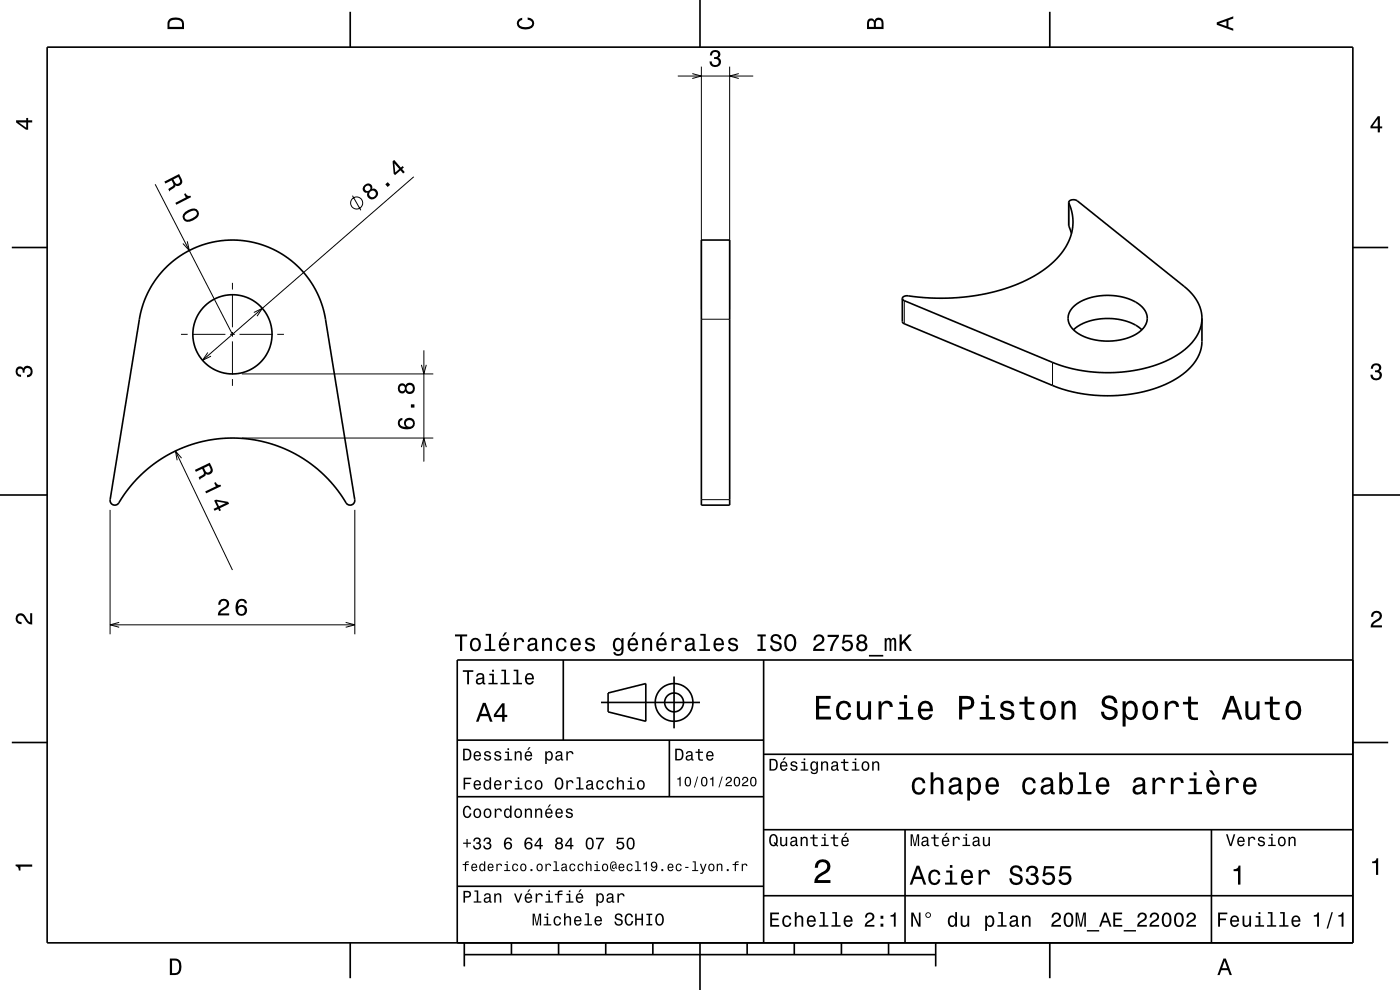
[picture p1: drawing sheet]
<svg xmlns="http://www.w3.org/2000/svg" width="297mm" height="210mm" viewBox="0 0 297 210" stroke-linecap="round" stroke-linejoin="round" font-family="sans-serif">
<g fill="none" stroke="#000" stroke-width=".21">
<path d="M143.8 16.1h16M146.9 15.6l1.9 .5-1.9 .5M148.8 14.1v51.6M154.8 14.1v51.6M156.7 15.6l-1.9 .5 1.9 .5M32.9 39.1l16.4 31.8M87.8 37.5l-44.8 38.9M39.7 51.2l.5 1.9-1.4-1.4M74.8 41.5l1.7 3.1M226.7 43.1v4.9M38.4 70.9h1.4M40.8 70.9h7"/>
<path d="M44.1 74.8l-1.1 1.6 1.8-.8M48.8 70.9h1M49.3 60v1.4M49.3 62.4v7M49.3 70.4v1M49.3 72.4v7M50.8 70.9h7M51.3 79.3h40.6M53.9 66.3l1.8-.9-1.2 1.7M58.8 70.9h1.4M89.4 77.4l.5 1.9 .5-1.9M89.9 74.3v23.6"/>
<path d="M148.8 67.7h6M191.8 63.8v4.9M223.3 76.9v4.9M37.2 95.7l12.1 25.2M38.5 97.2l-1.3-1.5 .4 1.9M49.3 80.4v1.4M51.3 92.9h40.6M89.4 94.9l.5-2 .5 2M23.4 108.2v26.3M75.3 108.2v26.3M148.8 106h6M23.4 132.5h51.9"/>
<path d="M25.3 132l-1.9 .5 1.9 .6M73.3 132l2 .5-2 .6"/>
<circle cx="75.7" cy="43.1" r="1.28"/>
</g>
<g fill="none" stroke="#000" stroke-width=".35">
<path d="M10 10h277v190h-277zM74.3 2.5v7.5M148.5 0v10M222.7 2.5v7.5M2.5 52.5h7.5M35.1 56.8l3.1-2.5 1.9-1.1 2.1-1 3.8-1 2-.2 2.3-.1 2.2 .3 2.2 .5 3.7 1.4 1.7 1 1.9 1.3 2.8 2.9 1.3 1.8 1.1 1.9 1 2.3 .6 2.2 6.5 39.5a1.06 1.06 0 0 1-1 1.2 1.06 1.06 0 0 1-1.1-1l-2.1-2.8-2.3-2.6-2.9-2.4-2.7-1.8-3.1-1.5-3.4-1.2-3.6-.7-3.8-.3-4 .3-3.1 .6-3.4 1.2-3.1 1.5-3 1.8-2.6 2.3-2.6 2.7-2 2.9a1.07 1.07 0 0 1-1.2 .9 1.07 1.07 0 0 1-.9-1.1l6.4-39.7 .9-2.6 1.1-2.5 1.5-2.3zM148.8 50.9h6v56.3h-6zM226.7 42.9a1.17 1.17 0 0 1 1.8-.3l23.5 18.9 1.3 1.4 .9 1.5 .6 1.5 .2 1.6M226.7 42.9l.7 2 .2 2-.2 2.2-.6 2-1.2 2.1-1.6 1.9-2 1.7-2.4 1.6-2.6 1.4-2.9 1.1-3.1 1-3.5 .7-3.4 .5-3.8 .2-3.9-.1-3-.3a1.54 1.54 0 0 0-2 .4M226.7 42.9v4.9l.6 1.7M287 52.5h7.5M191.4 63.3v4.9l.3 .4 32.6 13.6 3.8 1.1 4.6 .6 5-.1 5.1-.8 4.3-1.4 2.1-1.1 1.6-1 1.3-1.1 1.1-1.3 .8-1.2 .6-1.3 .4-1.8v-5.3"/>
<path d="M191.4 63.3l.4 .5 32.1 13.3 4 1.2 4.6 .7h4.5l4.1-.5 3.9-1 3.2-1.4 3.1-1.9 1.9-2 .8-1.2 .6-1.2 .4-2.3M227.7 70l.1-.1a12.3 12.3 0 0 1 11.1-1.8l.5 .2a7.7 7.7 0 0 1 2.8 1.7M227.8 65a12.3 12.3 0 0 1 11.1-1.8l.9 .3a4.7 4.7 0 0 1 3.6 4.2 5.4 5.4 0 0 1-4.3 4l-1.8 .5-1.8 .1h-2.2l-1.7-.3a6.2 6.2 0 0 1-5-3.9 3.3 3.3 0 0 1 1.2-3.1zM0 105h10M287 105h10M119.5 140v17M162 140v60M287 140h-190v60M2.5 157.5h7.5M97 157h65M127.5 149h21M129 147l8-2v8l-8-2z"/>
<path d="M142 157v12M143 143.5v11M287 157.5h7.5M97 169h65M162 176h125M162 160h125M192 176v24M257 176v24M97 188h65M162 190h125M74.3 200v7.5M98.5 202.5h100"/>
<path d="M98.5 200v5M108.5 200v2.5M118.5 200v2.5M128.5 200v2.5M138.5 200v2.5M148.5 200v10M158.5 200v2.5M168.5 200v2.5M178.5 200v2.5M188.5 200v2.5M198.5 200v5M222.7 200v7.5"/>
<circle cx="49.3" cy="70.9" r="8.4"/>
<circle cx="143" cy="149" r="2"/>
<circle cx="143" cy="149" r="4"/>
</g>
<g fill="#000">
<path d="M36 4a2.18 2.18 0 0 0-.5 2.2h3.5v-1.2a1.43 1.43 0 0 0-1.7-1.3zM36.3 4.4a2.15 2.15 0 0 1 2.2 .3l.1 1h-2.6v-1z" fill-rule="evenodd"/>
<path d="M109.9 4.2l.9-.4v.4a.7 .7 0 0 0-.7 .5 .7 .7 0 0 0 .3 .8 1.7 1.7 0 0 0 2.5-.5 .9 .9 0 0 0-1-.8v-.5a1.24 1.24 0 0 1 1.4 1.1 1.24 1.24 0 0 1-1 1.4 2.22 2.22 0 0 1-2.5-.7l-.2-.5z" fill-rule="evenodd"/>
<path d="M150.9 10.9a1.08 1.08 0 0 1 1.4-.2 1.08 1.08 0 0 1 .4 1.3l-.3 .3a1.06 1.06 0 0 1 .5 1.2 1.06 1.06 0 0 1-1.2 .7 1.1 1.1 0 0 1-1.2-1.2h.5a.71 .71 0 0 0 1 .8 .71 .71 0 0 0 0-1.3h-.5v-.4a.61 .61 0 0 0 .8-.3 .61 .61 0 0 0-.3-.8 .61 .61 0 0 0-.8 .2l-.2 .6h-.4z" fill-rule="evenodd"/>
<path d="M184.2 4.2l-.3 .7v1.3h3.5v-1.3a.98 .98 0 0 0-.7-1.1 .98 .98 0 0 0-1.2 .6 .84 .84 0 0 0-1.3-.2zM184.5 4.5a.54 .54 0 0 1 .6-.1 .54 .54 0 0 1 .3 .6v.7h-1zM185.9 4.4a.62 .62 0 0 1 .8-.1 .62 .62 0 0 1 .3 .6v.8h-1.2z" fill-rule="evenodd"/>
<path d="M258.1 4.7v.6l3.5 1.2v-.4l-1-.4v-1.4l1-.4v-.4zM258.6 5l1.6-.5v1z" fill-rule="evenodd"/>
<path d="M3.4 25.5v.5l2.1 1.5h.5v-1.5h.8v-.5h-.8v-.5h-.4v.5zM4 26h1.6v1.1z" fill-rule="evenodd"/>
<path d="M34.9 38.5l.2 .4 1.3-.6a.85 .85 0 0 1 .1 1.3l-.8 .5 .2 .5 1.2-.9 .1-.4a.97 .97 0 0 0 1.2-.1 .97 .97 0 0 0 .1-1.2l-.5-1.1zM36.8 38.1l1-.6a1.09 1.09 0 0 1 .3 1.3 .6 .6 0 0 1-.6 .2 .6 .6 0 0 1-.5-.5z" fill-rule="evenodd"/>
<path d="M292.3 24.7l-1.6 2.1v.4h1.6v.9h.4v-.9h.5v-.4h-.5v-2.1zM292.3 25.2v1.6h-1.1z" fill-rule="evenodd"/>
<path d="M39 41.2l.4 .7-2.2 1.1 .2 .4 3.1-1.6-.1-.3a.77 .77 0 0 1-1-.5zM39.2 45a1.14 1.14 0 0 0-.3 1.5 1.14 1.14 0 0 0 1.4 .5 2.3 2.3 0 0 0 1.9-1.7 1.14 1.14 0 0 0-1.6-1zM39.3 45.6a2.75 2.75 0 0 1 2.2-.9l.3 .6a2.37 2.37 0 0 1-2.3 1.2l-.4-.6z" fill-rule="evenodd"/>
<path d="M77.4 39.2a.89 .89 0 0 0-.4 1.1 .89 .89 0 0 0 1 .6 1.11 1.11 0 0 0 .7 1.4 1.11 1.11 0 0 0 1.4-.7 1.03 1.03 0 0 0-.1-1.2 1.03 1.03 0 0 0-1.1-.3 .88 .88 0 0 0-.4-1.1 .88 .88 0 0 0-1.1 .2zM78.3 41.2a.71 .71 0 0 1 1.4 0 .71 .71 0 0 1-1.4 0zM77.4 40a.6 .6 0 0 1 1.2 0 .6 .6 0 0 1-1.2 0zM81.7 39.1l.5 .6 .6-.5-.5-.6zM83.3 34.2l.2 2.6 .3 .4 1.2-1.1 .5 .7 .4-.3-.6-.6 .4-.4-.3-.3-.4 .3-1.4-1.6zM83.7 34.7l1 1.1-.8 .8z" fill-rule="evenodd"/>
<path d="M291.1 77.4a1.08 1.08 0 0 1 1.4-.2 1.08 1.08 0 0 1 .4 1.2l-.3 .3a1.06 1.06 0 0 1 .5 1.3 1.06 1.06 0 0 1-1.2 .7 1.1 1.1 0 0 1-1.2-1.2h.5a.71 .71 0 0 0 1 .8 .71 .71 0 0 0 .1-1.3h-.6v-.4a.61 .61 0 0 0 .8-.3 .61 .61 0 0 0-.2-.8 .61 .61 0 0 0-.9 .2l-.1 .5h-.5z" fill-rule="evenodd"/>
<path d="M3.6 78a.86 .86 0 0 1 1.4 .2 1.06 1.06 0 0 1 1.2-.6 1.06 1.06 0 0 1 .7 1.2 1.1 1.1 0 0 1-1.2 1.2v-.4a.71 .71 0 0 0 .8-1 .71 .71 0 0 0-1.3-.1v.6h-.4a.61 .61 0 0 0-.3-.8 .61 .61 0 0 0-.8 .2 .61 .61 0 0 0 .2 .8l.6 .2v.4a1.15 1.15 0 0 1-1.2-.6 1.15 1.15 0 0 1 .3-1.3z" fill-rule="evenodd"/>
<path d="M41.4 99.7l.2 .4 1.3-.6a.85 .85 0 0 1 0 1.3l-.8 .5 .3 .5 1.2-.9 .1-.4a.97 .97 0 0 0 1.2-.1 .97 .97 0 0 0 .1-1.2l-.5-1zM43.3 99.3l1-.5a1.07 1.07 0 0 1 .3 1.2 .6 .6 0 0 1-.6 .2 .6 .6 0 0 1-.5-.4z" fill-rule="evenodd"/>
<path d="M84.6 89a1.33 1.33 0 0 0 0 1.4 1.33 1.33 0 0 0 1.3 .7 1.62 1.62 0 0 0 2.1-1.3 1.15 1.15 0 0 0-1.6-1.1 1.15 1.15 0 0 0-.3 1.9 1.02 1.02 0 0 1-1.3-.9 .59 .59 0 0 1 .6-.6v-.5zM86.1 89.9a.75 .75 0 0 1 1.5 0 .75 .75 0 0 1-1.5 0zM87.2 85.8v.7h.7v-.7zM84.6 81.6a1.1 1.1 0 0 0-.1 1.2 1.1 1.1 0 0 0 1 .6l.5-.4a1.11 1.11 0 0 0 1.6 .4 1.11 1.11 0 0 0 .3-1.5 1.03 1.03 0 0 0-.9-.7 1.03 1.03 0 0 0-1 .6l-.1-.2a.85 .85 0 0 0-1.3 0zM86.2 82.4a.75 .75 0 0 1 1.5 0 .75 .75 0 0 1-1.5 0zM84.8 82.4a.6 .6 0 0 1 1.2 0 .6 .6 0 0 1-1.2 0z" fill-rule="evenodd"/>
<path d="M43.5 104.2l.2 .5 3.2-1.6-.1-.3a.77 .77 0 0 1-1-.5l-.4 .1 .4 .8zM45.4 106.2l.7 1.4-.8 .3 .2 .4 .8-.3 .2 .4 .4-.2-.2-.4 1.9-.9-.2-.4-2.6-.5zM46 106.4l1.9 .3-1.4 .7z" fill-rule="evenodd"/>
<path d="M3.6 130.4a1.22 1.22 0 0 1 2 .7l.4 .6 .4 .3v-1.9h.4v2.4a1.8 1.8 0 0 1-1.7-1.4 .71 .71 0 0 0-.9-.5 .71 .71 0 0 0-.5 .8 .71 .71 0 0 0 .9 .5v.5a1.18 1.18 0 0 1-1.2-.7 1.18 1.18 0 0 1 .2-1.3z" fill-rule="evenodd"/>
<path d="M46.6 127.3l-.2 .4-.1 .6h.5a.71 .71 0 0 1 .5-.9 .71 .71 0 0 1 .8 .5 .71 .71 0 0 1-.5 .9 1.8 1.8 0 0 0-1.4 1.7h2.4v-.4h-1.9a2.2 2.2 0 0 1 1.5-1.2 1.13 1.13 0 0 0 .1-1.6 1.13 1.13 0 0 0-1.7 0zM50.5 127.3l-.5 .8a1.75 1.75 0 0 0 1.2 2.5 1.15 1.15 0 0 0 1.2-1.5 1.15 1.15 0 0 0-1.9-.4 1.02 1.02 0 0 1 .8-1.3 .58 .58 0 0 1 .6 .6h.5a1.12 1.12 0 0 0-.7-.9 1.12 1.12 0 0 0-1.2 .2zM50.4 129.5a.75 .75 0 0 1 1.5 0 .75 .75 0 0 1-1.5 0z" fill-rule="evenodd"/>
<path d="M96.5 134.6v.4h1.1v3.1h.4v-3.1h1.1v-.4zM100 135.7a1.53 1.53 0 0 0 .9 2.5 1.48 1.48 0 0 0 1.1-1.5 1.48 1.48 0 0 0-1.1-1.4l-.5 .1zM100.3 135.9a.67 .67 0 0 1 .7-.2 .67 .67 0 0 1 .5 .6 1.11 1.11 0 0 1-.6 1.5 1.17 1.17 0 0 1-.6-1.9zM103 134.5v.3h.7v2.9h-.9v.4h2.3v-.4h-.9v-3.2zM107.1 134.1l-.5 .9h.3l.7-.9zM106.1 135.7a1.54 1.54 0 0 0 .8 2.5 1.07 1.07 0 0 0 1.1-.9h-.4l-.3 .4-.3 .1a.76 .76 0 0 1-.7-.9h1.7a1.17 1.17 0 0 0-.4-1.4 1.17 1.17 0 0 0-1.5 .2zM106.5 135.9a.66 .66 0 0 1 .8-.2 .66 .66 0 0 1 .3 .8h-1.3zM109.1 135.4v2.7h.4v-1.6a.66 .66 0 0 1 .4-.8 .66 .66 0 0 1 .8 .3l.1 .2h.4a.89 .89 0 0 0-.7-.9 .89 .89 0 0 0-1 .5v-.4zM112.2 135.5l-.2 .7h.4a.55 .55 0 0 1 .7-.6 .55 .55 0 0 1 .3 .8l-.2 .1a1 1 0 0 0-1 .2 1 1 0 0 0-.3 1 .93 .93 0 0 0 1.7 0l.1 .3 .5 .1v-.4h-.2v-1.6a1.02 1.02 0 0 0-.7-.8 1.02 1.02 0 0 0-1.1 .2zM112.4 137l1.1-.3a.77 .77 0 0 1-.2 .9 .77 .77 0 0 1-.9 .1l-.1-.4zM115 135.4v2.7h.4v-1.6a.63 .63 0 0 1 .6-.8 .63 .63 0 0 1 .6 .7v1.7h.5v-1.8a.89 .89 0 0 0-.6-1 .89 .89 0 0 0-1.1 .5v-.4zM118.3 135.7a1.53 1.53 0 0 0 .8 2.5 1.07 1.07 0 0 0 1.1-1.1h-.4a.67 .67 0 0 1-.7 .7 .67 .67 0 0 1-.7-.6 1.11 1.11 0 0 1 .7-1.5 .59 .59 0 0 1 .7 .6h.4a1.09 1.09 0 0 0-.8-1 1.09 1.09 0 0 0-1.1 .4zM121.3 135.7a1.54 1.54 0 0 0 .8 2.5 1.07 1.07 0 0 0 1.1-.9h-.5l-.2 .4-.4 .1a.76 .76 0 0 1-.6-.9h1.7a1.17 1.17 0 0 0-.5-1.4 1.17 1.17 0 0 0-1.4 .2zM121.6 135.9a.66 .66 0 0 1 .8-.2 .66 .66 0 0 1 .4 .8h-1.3zM124.4 135.5a.75 .75 0 0 0-.2 .8 .75 .75 0 0 0 .7 .5l.9 .4a.63 .63 0 0 1-.6 .6 .63 .63 0 0 1-.7-.6h-.4a1.07 1.07 0 0 0 1.2 1 1.07 1.07 0 0 0 .9-1.2l-.4-.4-1.1-.3a.54 .54 0 0 1 .4-.7 .54 .54 0 0 1 .6 .5h.5a1.03 1.03 0 0 0-.7-.9 1.03 1.03 0 0 0-1.1 .3zM130.3 135.7a1.58 1.58 0 0 0 .8 2.5l.4-.2 .4-.3a.73 .73 0 0 1-.4 1 .73 .73 0 0 1-1-.4h-.4a1.1 1.1 0 0 0 1.3 .9 1.1 1.1 0 0 0 .9-1.2v-2.6h-.4v.4l-.4-.4a.9 .9 0 0 0-1.2 .3zM130.6 135.9a.63 .63 0 0 1 .7-.2 .63 .63 0 0 1 .5 .6 1.11 1.11 0 0 1-.7 1.5 1.19 1.19 0 0 1-.5-1.9zM134.4 134.1l-.5 .9h.3l.7-.9zM133.4 135.7a1.54 1.54 0 0 0 .8 2.5 1.07 1.07 0 0 0 1.1-.9h-.4l-.2 .4-.4 .1a.76 .76 0 0 1-.7-.9h1.8a1.16 1.16 0 0 0-.5-1.4 1.16 1.16 0 0 0-1.5 .2zM133.8 135.9a.66 .66 0 0 1 .8-.2 .66 .66 0 0 1 .3 .8h-1.3zM136.2 135.4v2.7h.5v-1.6a.63 .63 0 0 1 .5-.8 .63 .63 0 0 1 .7 .7v1.7h.4v-1.8a.89 .89 0 0 0-.6-1 .89 .89 0 0 0-1 .5v-.4zM140.5 134.1l-.5 .9h.3l.7-.9zM139.5 135.7a1.54 1.54 0 0 0 .8 2.5 1.06 1.06 0 0 0 1.1-.9h-.4l-.3 .4-.3 .1a.76 .76 0 0 1-.7-.9h1.7a1.16 1.16 0 0 0-.4-1.4 1.16 1.16 0 0 0-1.5 .2zM139.9 135.9a.66 .66 0 0 1 .8-.2 .66 .66 0 0 1 .3 .8h-1.3zM142.5 135.4v2.7h.4v-1.6a.66 .66 0 0 1 .4-.8 .66 .66 0 0 1 .8 .3v.2h.5a.89 .89 0 0 0-.7-.9 .89 .89 0 0 0-1 .5v-.4zM145.6 135.5l-.2 .7h.4a.55 .55 0 0 1 .6-.6 .55 .55 0 0 1 .4 .8l-.2 .1a1 1 0 0 0-1 .2 1 1 0 0 0-.3 1 .93 .93 0 0 0 1.7 0l.1 .3 .5 .1v-.4h-.2v-1.6a1.02 1.02 0 0 0-1.8-.6zM145.8 137l1.1-.3a.77 .77 0 0 1-.2 .9 .77 .77 0 0 1-.9 .1zM148.6 134.5v.3h.7v2.9h-.9v.4h2.2v-.4h-.9v-3.2zM151.7 135.7a1.54 1.54 0 0 0 .7 2.5 1.07 1.07 0 0 0 1.1-.9h-.4l-.2 .4-.4 .1a.76 .76 0 0 1-.7-.9h1.8a1.17 1.17 0 0 0-.5-1.4 1.17 1.17 0 0 0-1.4 .2zM152 135.9a.66 .66 0 0 1 .8-.2 .66 .66 0 0 1 .3 .8h-1.3zM154.7 135.5a.75 .75 0 0 0-.2 .8 .75 .75 0 0 0 .7 .5l.9 .4a.63 .63 0 0 1-.6 .6 .63 .63 0 0 1-.6-.6h-.5a1.07 1.07 0 0 0 1.2 1 1.07 1.07 0 0 0 .9-1.2l-.4-.4-1.1-.3a.54 .54 0 0 1 .4-.7 .54 .54 0 0 1 .7 .5h.4a1.03 1.03 0 0 0-.7-.9 1.03 1.03 0 0 0-1.1 .3z" fill-rule="evenodd"/>
<path d="M160.7 134.6v.4h.6v2.7h-.6v.4h1.8v-.4h-.7v-2.7h.7v-.4zM163.8 134.8a.96 .96 0 0 0-.3 1.1 .96 .96 0 0 0 .9 .6 .77 .77 0 0 1 .9 .9 .83 .83 0 0 1-.9 .3 .83 .83 0 0 1-.6-.8h-.4a1.21 1.21 0 0 0 1.4 1.3 1.21 1.21 0 0 0 .8-1.8l-.8-.3a.72 .72 0 0 1-.9-.6 .7 .7 0 0 1 .8-.6 .7 .7 0 0 1 .6 .7h.5a1.17 1.17 0 0 0-.7-1.1 1.17 1.17 0 0 0-1.3 .3zM166.7 135a2.52 2.52 0 0 0 .4 3.1 1.21 1.21 0 0 0 1.7-1 1.94 1.94 0 0 0-.9-2.6l-.8 .1zM167.3 135l.3-.1a1.7 1.7 0 0 1 .4 2.8l-.4 .1a1.69 1.69 0 0 1-.3-2.8zM172.9 134.9l-.3 .9h.4a.7 .7 0 0 1 .5-.8 .7 .7 0 0 1 .9 .5 .7 .7 0 0 1-.5 .8 1.8 1.8 0 0 0-1.4 1.8h2.4v-.5h-1.9a2.2 2.2 0 0 1 1.5-1.1 1.13 1.13 0 0 0 .1-1.7 1.13 1.13 0 0 0-1.7 .1zM175.6 134.7v.4h1.9a5.2 5.2 0 0 0-1.4 3h.5a5.3 5.3 0 0 1 1.4-3v-.4zM178.9 134.7l-.3 1.8h.4a.8 .8 0 0 1 1.3-.2 .8 .8 0 0 1-.1 1.2 .8 .8 0 0 1-1.2-.3h-.5a1.21 1.21 0 0 0 1.5 1 1.21 1.21 0 0 0 .9-1.6 1.21 1.21 0 0 0-1.8-.6l.2-.9h1.5v-.4zM182 134.8a.84 .84 0 0 0 .2 1.4 1.11 1.11 0 0 0-.4 1.5 1.11 1.11 0 0 0 1.5 .4 1.03 1.03 0 0 0 .7-.9 1.03 1.03 0 0 0-.5-1 .89 .89 0 0 0 .4-1.1 .89 .89 0 0 0-1.1-.5zM182.1 137.1a.71 .71 0 0 1 1.4 0 .71 .71 0 0 1-1.4 0zM182.2 135.5a.6 .6 0 0 1 1.2 0 .6 .6 0 0 1-1.2 0zM184.3 138.9v.4h3.1v-.4zM187.7 135.4v2.7h.4v-1.8l.2-.6h.3l.1 .2v2.2h.4v-2.1l.4-.4 .2 .2v.4v1.9h.4v-1.9a.69 .69 0 0 0-.5-.9l-.5 .4-.2-.3-.3-.1-.5 .4v-.3zM190.8 134.6v3.5h.5v-1.3l.4-.4 1.2 1.7h.6l-1.5-2 1.4-1.5h-.6l-1.5 1.6v-1.6z" fill-rule="evenodd"/>
<path d="M291.2 129.9a1.18 1.18 0 0 1 1.9 .3 1.18 1.18 0 0 1-1 1.7l-.5 .3-.3 .5h1.9v.4h-2.4a1.8 1.8 0 0 1 1.4-1.8 .71 .71 0 0 0 .5-.8 .71 .71 0 0 0-.9-.5 .71 .71 0 0 0-.5 .8h-.4z" fill-rule="evenodd"/>
<path d="M98.2 158.8v2.5h.9a1.37 1.37 0 0 0 .7-2.2 1.56 1.56 0 0 0-1.6-.3zM98.6 159.1a.98 .98 0 0 1 1.1 .7 .98 .98 0 0 1-.6 1.2h-.5zM100.7 159.6a1.04 1.04 0 0 0-.2 1.2 1.04 1.04 0 0 0 1 .5l.5-.5h-.3l-.4 .3a.54 .54 0 0 1-.5-.7h1.3a.83 .83 0 0 0-.4-.9 .83 .83 0 0 0-1 .1zM100.9 159.7l.2-.1a.47 .47 0 0 1 .5 .1 .47 .47 0 0 1 .1 .5h-.9zM102.9 159.5l-.2 .1a.69 .69 0 0 0 .9 .9l.2 .1a.43 .43 0 0 1-.4 .5 .43 .43 0 0 1-.4-.4h-.3a.74 .74 0 0 0 .9 .7 .74 .74 0 0 0 .5-1l-1-.4a.38 .38 0 0 1 .3-.5 .38 .38 0 0 1 .4 .4h.3a.78 .78 0 0 0-1.2-.4zM105.1 159.5l-.2 .1a.69 .69 0 0 0 .9 .9l.2 .1a.43 .43 0 0 1-.4 .5 .43 .43 0 0 1-.5-.4h-.3a.74 .74 0 0 0 .9 .7 .74 .74 0 0 0 .5-1l-.9-.4a.38 .38 0 0 1 .3-.5 .38 .38 0 0 1 .4 .4h.3a.77 .77 0 0 0-1.2-.4zM107.2 159.4v.3h.5v1.3h-.7v.3h1.6v-.3h-.6v-1.6zM107.7 158.7v.4h.3v-.4zM109.2 159.4v1.9h.3v-1.1a.45 .45 0 0 1 .4-.6 .45 .45 0 0 1 .5 .5v1.2h.3v-1.3a.63 .63 0 0 0-.5-.7 .63 .63 0 0 0-.7 .4v-.3zM112.2 158.5l-.4 .6h.3l.5-.6zM111.5 159.6a1.04 1.04 0 0 0-.2 1.2 1.04 1.04 0 0 0 1.1 .5l.5-.5h-.3l-.5 .3a.54 .54 0 0 1-.5-.7h1.3a.83 .83 0 0 0-.4-.9 .83 .83 0 0 0-1 .1zM111.8 159.7l.1-.1a.48 .48 0 0 1 .5 .1 .48 .48 0 0 1 .2 .5h-1zM115.7 159.4v2.7h.3v-1.1a.66 .66 0 0 0 .7 .4 .66 .66 0 0 0 .5-.6 .91 .91 0 0 0 0-1.1 .91 .91 0 0 0-1-.3l-.2 .3v-.3zM116.1 159.8a.45 .45 0 0 1 .5-.2 .45 .45 0 0 1 .3 .4 .65 .65 0 0 1 .1 .8 .65 .65 0 0 1-.7 .2 .98 .98 0 0 1-.2-1.2zM118.1 159.5l-.2 .4h.3a.39 .39 0 0 1 .4-.3 .39 .39 0 0 1 .3 .5h-.1a.65 .65 0 0 0-1 .4 .65 .65 0 0 0 .6 .9l.6-.3 .1 .2h.4v-.2l-.2-.1v-1.1a.72 .72 0 0 0-.5-.6 .72 .72 0 0 0-.7 .2zM118.2 160.6l.8-.3a.55 .55 0 0 1-.2 .7 .55 .55 0 0 1-.6 0zM120.1 159.4v1.9h.4v-1.1a.47 .47 0 0 1 .2-.6 .47 .47 0 0 1 .6 .2v.2h.4a.64 .64 0 0 0-.5-.7 .64 .64 0 0 0-.8 .4v-.3z" fill-rule="evenodd"/>
<path d="M98.2 142.2v.3h.9v2.7h.4v-2.7h.9v-.3zM101.3 143l-.3 .5h.4a.47 .47 0 0 1 .5-.4 .47 .47 0 0 1 .4 .6l-.2 .1a.84 .84 0 0 0-1 .2 .84 .84 0 0 0 0 1.1 .9 .9 0 0 0 1.3-.2l.1 .2 .5 .1v-.3l-.3-.1v-1.3a.87 .87 0 0 0-1.4-.5zM101.4 144.3l.9-.3a.66 .66 0 0 1-.1 .7 .66 .66 0 0 1-.8 .1zM103.8 142.9v.3h.6v1.6h-.8v.4h2v-.4h-.8v-1.9zM104.4 142.1v.4h.4v-.4zM106.4 142.1v.3h.6v2.4h-.8v.4h1.9v-.4h-.7v-2.7zM109 142.1v.3h.6v2.4h-.8v.4h1.9v-.4h-.7v-2.7zM111.6 143.1a1.32 1.32 0 0 0 .7 2.1 .9 .9 0 0 0 .9-.7h-.3l-.2 .3-.4 .1a.65 .65 0 0 1-.6-.8h1.6a1 1 0 0 0-.4-1.2 1 1 0 0 0-1.3 .2zM111.9 143.3a.57 .57 0 0 1 .7-.1 .57 .57 0 0 1 .3 .6h-1.2z" fill-rule="evenodd"/>
<path d="M102.4 149.1l-1.4 4h.5l.4-1.2h1.6l.4 1.2h.6l-1.5-4zM102.7 149.7l.7 1.7h-1.3zM106.5 149.2l-1.7 2.4v.5h1.7v1h.5v-1h.6v-.5h-.6v-2.4zM106.5 149.9v1.7h-1.3z" fill-rule="evenodd"/>
<path d="M143.2 158.8v2.5h.9a1.37 1.37 0 0 0 .7-2.2 1.56 1.56 0 0 0-1.6-.3zM143.6 159.1a.98 .98 0 0 1 1.1 .7 .98 .98 0 0 1-.6 1.2h-.5zM145.7 159.5l-.2 .4h.3a.39 .39 0 0 1 .5-.3 .39 .39 0 0 1 .3 .5h-.2a.65 .65 0 0 0-.9 .4 .65 .65 0 0 0 .5 .9l.7-.3v.2h.4v-.2l-.1-.1-.1-1.1a.73 .73 0 0 0-.4-.6 .73 .73 0 0 0-.8 .2zM145.8 160.6l.8-.3a.55 .55 0 0 1-.1 .7 .55 .55 0 0 1-.7 0zM148.1 158.9v.5h-.5v.3h.5v1.3a.75 .75 0 0 0 1 .4v-.3a.48 .48 0 0 1-.7-.3v-1.1h.7v-.3h-.7v-.5zM150 159.6a1.04 1.04 0 0 0-.2 1.2 1.04 1.04 0 0 0 1.1 .5l.5-.5h-.4l-.4 .3a.54 .54 0 0 1-.5-.7h1.3a.83 .83 0 0 0-.4-.9 .83 .83 0 0 0-1 .1zM150.3 159.7l.1-.1a.48 .48 0 0 1 .5 .1 .48 .48 0 0 1 .2 .5h-1z" fill-rule="evenodd"/>
<path d="M173.1 147.6v5h3.2v-.6h-2.5v-1.7h2.2v-.6h-2.2v-1.5h2.4v-.6zM177.8 149.2a2.59 2.59 0 0 0 .5 3.4 1.58 1.58 0 0 0 2.3-1.4h-.6a.95 .95 0 0 1-.9 1 .95 .95 0 0 1-1-.9 1.59 1.59 0 0 1 .9-2.1 .85 .85 0 0 1 .9 .8h.7a1.56 1.56 0 0 0-1.1-1.3 1.56 1.56 0 0 0-1.7 .5zM181.8 148.8v2.5a1.27 1.27 0 0 0 .9 1.4 1.27 1.27 0 0 0 1.5-.7v.6h.6v-3.8h-.6v2.2a.92 .92 0 0 1-.6 1.1 .92 .92 0 0 1-1.2-.4v-2.9zM186.4 148.8v3.8h.6v-2.2a.95 .95 0 0 1 .5-1.1 .95 .95 0 0 1 1.2 .3l.1 .4h.6a1.28 1.28 0 0 0-1-1.4 1.28 1.28 0 0 0-1.4 .8v-.6zM190.8 148.9v.5h1v2.7h-1.3v.5h3.2v-.5h-1.3v-3.2zM191.8 147.4v.8h.6v-.8zM195.1 149.2a2.62 2.62 0 0 0 .5 3.4 1.57 1.57 0 0 0 2.2-1.1h-.6l-.3 .5-.5 .2a1.08 1.08 0 0 1-1-1.3h2.5a1.66 1.66 0 0 0-.7-2 1.66 1.66 0 0 0-2.1 .3zM195.6 149.5a.94 .94 0 0 1 1.2-.2 .94 .94 0 0 1 .5 1h-1.9zM203.5 147.6v5h.6v-2.1h.8a1.47 1.47 0 0 0 1.8-1.2 1.47 1.47 0 0 0-1.5-1.7zM204.1 148.2a1.6 1.6 0 0 1 1.8 .5 .86 .86 0 0 1 0 .9 .86 .86 0 0 1-.9 .3h-.9zM208.1 148.9v.5h1v2.7h-1.3v.5h3.3v-.5h-1.3v-3.2zM209.1 147.4v.8h.7v-.8zM212.6 148.9a1.08 1.08 0 0 0-.3 1.2 1.08 1.08 0 0 0 1 .7l1.1 .4a.57 .57 0 0 1 .2 .6 .57 .57 0 0 1-.5 .4 .96 .96 0 0 1-1.4-.8h-.6a1.6 1.6 0 0 0 1.3 1.4 1.6 1.6 0 0 0 1.7-.8 1.13 1.13 0 0 0-1-1.6l-1.1-.3-.2-.4a.87 .87 0 0 1 .9-.5 .87 .87 0 0 1 .8 .6h.6a1.41 1.41 0 0 0-2.1-1.1zM217.4 147.8v1.1h-1.1v.5h1.1v2.6l.2 .4 .4 .3h1.4v-.5a.97 .97 0 0 1-1.4-.5v-2.3h1.4v-.5h-1.4v-1.1zM221.1 149.2a2.56 2.56 0 0 0 .5 3.4 1.72 1.72 0 0 0 1.8-.2 1.72 1.72 0 0 0 .6-1.7 1.7 1.7 0 0 0-.9-1.9 1.7 1.7 0 0 0-2 .4zM221.6 149.6a.96 .96 0 0 1 1-.4 .96 .96 0 0 1 .7 .8 1.59 1.59 0 0 1-1 2.2 1.19 1.19 0 0 1-1-1.5zM225.2 148.8v3.8h.6v-2.2a.97 .97 0 0 1 .5-1.1 .97 .97 0 0 1 1.1 .2l.1 .7v2.4h.7v-2.5a1.27 1.27 0 0 0-.9-1.4 1.27 1.27 0 0 0-1.5 .6v-.5zM234.1 147.9a1.38 1.38 0 0 0-.3 1.5 1.38 1.38 0 0 0 1.3 .9 1.25 1.25 0 0 1 1.4 .9 1.15 1.15 0 0 1-1.3 .9 1.15 1.15 0 0 1-1-1.1h-.7a1.8 1.8 0 0 0 1.7 1.8 1.8 1.8 0 0 0 1.9-1.6 1.46 1.46 0 0 0-1.5-1.4l-.6-.2a.83 .83 0 0 1-.5-1.1 .83 .83 0 0 1 1.2-.3l.5 .5 .1 .4h.7a1.67 1.67 0 0 0-1-1.6 1.67 1.67 0 0 0-1.9 .4zM238.2 148.8v5.3h.6v-2.1a1.32 1.32 0 0 0 1.4 .7 1.32 1.32 0 0 0 1.1-1.1 2.43 2.43 0 0 0-.8-2.8 1.21 1.21 0 0 0-1.7 .5v-.5zM239.1 149.6a.9 .9 0 0 1 .9-.4 .9 .9 0 0 1 .7 .8 1.61 1.61 0 0 1-.9 2.2 1.18 1.18 0 0 1-1-1.5zM242.8 149.2a2.56 2.56 0 0 0 .5 3.4 1.72 1.72 0 0 0 1.8-.2 1.72 1.72 0 0 0 .6-1.7 1.7 1.7 0 0 0-.9-1.9 1.7 1.7 0 0 0-2 .4zM243.3 149.6a.96 .96 0 0 1 1-.4 .96 .96 0 0 1 .7 .8 1.59 1.59 0 0 1-1 2.2 1.19 1.19 0 0 1-1-1.5zM247.1 148.8v3.8h.6v-2.2a.95 .95 0 0 1 .5-1.1 .95 .95 0 0 1 1.2 .3l.1 .4h.6a1.28 1.28 0 0 0-1-1.4 1.28 1.28 0 0 0-1.4 .8v-.6zM252 147.8v1.1h-1v.5h1l.1 2.6 .2 .4 .4 .3h1.4v-.5a.97 .97 0 0 1-1.4-.5v-2.3h1.4v-.5h-1.4v-1.1zM261 147.6l-1.8 5h.6l.6-1.4h2l.5 1.4h.7l-1.9-5zM261.4 148.3l.7 2.2h-1.5zM264.2 148.8v2.5a1.27 1.27 0 0 0 .9 1.4 1.27 1.27 0 0 0 1.5-.7v.6h.6v-3.8h-.6v2.2a.92 .92 0 0 1-.6 1.1 .92 .92 0 0 1-1.1-.4l-.1-2.9zM269.4 147.8v1.1h-1.1v.5h1.1v2.6l.2 .4 .4 .3 .7 .1 .8-.1v-.5a.97 .97 0 0 1-1.4-.5l-.1-2.3h1.5v-.5h-1.5v-1.1zM273.1 149.2a2.56 2.56 0 0 0 .6 3.4 1.72 1.72 0 0 0 1.8-.2 1.72 1.72 0 0 0 .6-1.7 1.7 1.7 0 0 0-.9-1.9 1.7 1.7 0 0 0-2.1 .4zM273.6 149.6a.96 .96 0 0 1 1-.4 .96 .96 0 0 1 .7 .8 1.59 1.59 0 0 1-.9 2.2 1.19 1.19 0 0 1-1.1-1.5z" fill-rule="evenodd"/>
<path d="M98.3 165v2.5h.4v-1.2h1v-.3h-1v-.7h1.3v-.3zM100.7 165.7a1.04 1.04 0 0 0-.2 1.2 1.04 1.04 0 0 0 1 .6l.5-.6h-.3l-.4 .4a.54 .54 0 0 1-.5-.7h1.3a.83 .83 0 0 0-.4-1 .83 .83 0 0 0-1 .1zM100.9 165.9l.2-.1a.47 .47 0 0 1 .5 .1 .47 .47 0 0 1 .1 .4h-.9zM102.8 165.7a1.07 1.07 0 0 0-.2 1.1 1.07 1.07 0 0 0 .9 .7l.4-.3v.3h.3v-2.6h-.3v.9a.64 .64 0 0 0-1.1-.1zM103 165.9a.44 .44 0 0 1 .5-.1 .44 .44 0 0 1 .3 .4 .65 .65 0 0 1 .1 .7 .65 .65 0 0 1-.7 .3 .98 .98 0 0 1-.2-1.3zM105 165.7a1.04 1.04 0 0 0-.2 1.2 1.04 1.04 0 0 0 1.1 .6l.5-.6h-.4l-.4 .4a.54 .54 0 0 1-.5-.7h1.3a.83 .83 0 0 0-.4-1 .83 .83 0 0 0-1 .1zM105.3 165.9l.1-.1a.48 .48 0 0 1 .5 .1 .48 .48 0 0 1 .2 .4h-1zM107.1 165.5v2h.3v-1.1a.47 .47 0 0 1 .3-.6 .47 .47 0 0 1 .6 .2v.1h.3a.64 .64 0 0 0-.4-.6 .64 .64 0 0 0-.8 .4v-.4zM109.3 165.6v.3h.5v1.3h-.6v.3h1.6v-.3h-.6v-1.6zM109.8 164.9v.3h.4v-.3zM111.5 165.7a1.04 1.04 0 0 0-.2 1.2 1.04 1.04 0 0 0 1.1 .6l.4-.4 .1-.3h-.3l-.3 .4a.73 .73 0 0 1-.7-.7 .73 .73 0 0 1 .7-.7l.3 .4h.3a.78 .78 0 0 0-.5-.7 .78 .78 0 0 0-.9 .2zM113.6 165.7a1.04 1.04 0 0 0-.1 1.3 1.04 1.04 0 0 0 1.1 .5 1.04 1.04 0 0 0 .5-1.3 1.04 1.04 0 0 0-1.2-.7zM113.9 165.9a.48 .48 0 0 1 .5-.1 .48 .48 0 0 1 .3 .4 .66 .66 0 0 1 .1 .7 .66 .66 0 0 1-.8 .3 .97 .97 0 0 1-.1-1.3zM117.9 165.2a1.45 1.45 0 0 0 .7 2.3 1.45 1.45 0 0 0 .7-2.3 .83 .83 0 0 0-1.4 0zM118.4 165.3l.2-.1a1.18 1.18 0 0 1 0 2 1.21 1.21 0 0 1-.2-1.9zM120.1 165.5v2h.4v-1.1a.47 .47 0 0 1 .2-.6 .47 .47 0 0 1 .6 .2v.1h.4a.64 .64 0 0 0-.5-.6 .64 .64 0 0 0-.8 .4v-.4zM122.3 164.9v.2h.5v2.1h-.6v.3h1.6v-.3h-.7v-2.3zM124.6 165.6l-.2 .5h.3a.39 .39 0 0 1 .4-.4 .39 .39 0 0 1 .3 .6h-.1a.65 .65 0 0 0-1 .4 .65 .65 0 0 0 .6 .8l.6-.3 .1 .2 .4 .1v-.3h-.2v-1.1a.73 .73 0 0 0-.5-.6 .73 .73 0 0 0-.7 .1zM124.7 166.7l.8-.2a.55 .55 0 0 1-.2 .6 .55 .55 0 0 1-.6 .1zM126.7 165.7a1.04 1.04 0 0 0-.2 1.2 1.04 1.04 0 0 0 1.1 .6l.4-.4 .1-.3h-.3l-.3 .4a.73 .73 0 0 1-.7-.7 .73 .73 0 0 1 .7-.7l.3 .4h.3a.78 .78 0 0 0-.6-.7 .78 .78 0 0 0-.8 .2zM128.9 165.7a1.04 1.04 0 0 0-.2 1.2 1.04 1.04 0 0 0 1.1 .6l.4-.4v-.3h-.3l-.3 .4a.73 .73 0 0 1-.6-.7 .73 .73 0 0 1 .7-.7l.2 .4h.3a.78 .78 0 0 0-.5-.7 .78 .78 0 0 0-.8 .2zM130.9 164.9v2.6h.3v-1.1a.45 .45 0 0 1 .4-.7 .45 .45 0 0 1 .5 .6v1.2h.3v-1.3a.63 .63 0 0 0-.5-.7 .63 .63 0 0 0-.7 .3v-.9zM133.2 165.6v.3h.5v1.3h-.7v.3h1.7v-.3h-.7v-1.6zM133.7 164.9v.3h.3v-.3zM135.3 165.7a1.04 1.04 0 0 0-.1 1.3 1.04 1.04 0 0 0 1.1 .5 1.04 1.04 0 0 0 .5-1.3 1.04 1.04 0 0 0-1.2-.7zM135.6 165.9a.48 .48 0 0 1 .5-.1 .48 .48 0 0 1 .3 .4 .66 .66 0 0 1 0 .7 .66 .66 0 0 1-.7 .3 .97 .97 0 0 1-.1-1.3z" fill-rule="evenodd"/>
<path d="M99 178v.7h-.8v.3h.8v.8h.2v-.8h.7v-.3h-.7v-.7zM100.6 177.8l-.2 .7h.3a.44 .44 0 0 1 .3-.6 .44 .44 0 0 1 .5 .2 .44 .44 0 0 1-.1 .6h-.4v.3a.52 .52 0 0 1 .7 .3 .52 .52 0 0 1-.3 .7 .52 .52 0 0 1-.7-.4v-.2h-.4a.84 .84 0 0 0 1.1 .8 .84 .84 0 0 0 .5-1.3l-.2-.1a.72 .72 0 0 0 0-1.1 .72 .72 0 0 0-1.1 .1zM102.8 177.8l-.2 .7h.3a.44 .44 0 0 1 .2-.6 .44 .44 0 0 1 .6 .2 .44 .44 0 0 1-.2 .6h-.3v.3a.52 .52 0 0 1 .7 .3 .52 .52 0 0 1-.4 .7 .52 .52 0 0 1-.6-.4l-.1-.2h-.3a.84 .84 0 0 0 1.1 .8 .84 .84 0 0 0 .4-1.3l-.1-.1a.72 .72 0 0 0 0-1.1 .72 .72 0 0 0-1.1 .1zM107.3 177.8a1.72 1.72 0 0 0 .1 2.3 .83 .83 0 0 0 1.1-.2 .83 .83 0 0 0-.1-1.1 .83 .83 0 0 0-1.2 0 .74 .74 0 0 1 .6-.9l.4 .1 .1 .3h.3a.8 .8 0 0 0-.5-.6 .8 .8 0 0 0-.8 .1zM107.2 179.4a.55 .55 0 0 1 1.1 0 .55 .55 0 0 1-1.1 0zM111.6 177.8a1.72 1.72 0 0 0 .1 2.3 .83 .83 0 0 0 1.1-.2 .83 .83 0 0 0-.1-1.1 .83 .83 0 0 0-1.1 0 .74 .74 0 0 1 .6-.9l.3 .1 .1 .3h.4a.8 .8 0 0 0-.6-.6 .8 .8 0 0 0-.8 .1zM111.6 179.4a.53 .53 0 0 1 1 0 .53 .53 0 0 1-1 0zM114.5 177.7l-1.1 1.5v.3h1.1v.7h.3v-.7h.3v-.3h-.3v-1.5zM114.5 178.1v1.1h-.8zM118 177.8l-.1 .2a.57 .57 0 0 0 .3 .8 .78 .78 0 0 0-.2 1.2 .78 .78 0 0 0 1.2 0 .78 .78 0 0 0-.2-1.2 .68 .68 0 0 0 .3-1 .68 .68 0 0 0-1-.1zM118.1 179.5a.51 .51 0 0 1 1 0 .51 .51 0 0 1-1 0zM118.2 178.3a.42 .42 0 0 1 .8 0 .42 .42 0 0 1-.8 0zM121 177.7l-1.1 1.5v.3h1.1v.7h.3v-.7h.3v-.3h-.3v-1.5zM121 178.1v1.1h-.8zM124.5 178a1.44 1.44 0 0 0 .6 2.2 1.45 1.45 0 0 0 .6-2.2 .79 .79 0 0 0-1.2 0zM124.9 178h.4a1.69 1.69 0 0 1 0 1.9h-.4a1.69 1.69 0 0 1 0-1.9zM126.4 177.7v.3h1.4a3.7 3.7 0 0 0-1 2.2h.3a3.8 3.8 0 0 1 1-2.2v-.3zM131 177.7l-.2 1.3h.3a.57 .57 0 0 1 .9-.1 .57 .57 0 0 1-.1 .9 .57 .57 0 0 1-.8-.3h-.4a.86 .86 0 0 0 1.1 .8 .86 .86 0 0 0 .6-1.2 .86 .86 0 0 0-1.3-.4l.1-.7h1.1v-.3zM133.1 178a1.44 1.44 0 0 0 .7 2.2 1.45 1.45 0 0 0 .6-2.2 .79 .79 0 0 0-1.3 0zM133.5 178h.5a1.71 1.71 0 0 1 0 1.9h-.5a1.69 1.69 0 0 1 0-1.9z" fill-rule="evenodd"/>
<path d="M98.4 171.2a1.45 1.45 0 0 0 .7 2.3 .94 .94 0 0 0 .9-1h-.3a.59 .59 0 0 1-.8 .7 1.31 1.31 0 0 1 .2-2l.3 .1 .2 .4h.4a.85 .85 0 0 0-.6-.8 .85 .85 0 0 0-1 .3zM100.6 171.7a1.04 1.04 0 0 0-.1 1.3 1.04 1.04 0 0 0 1.1 .5 1.04 1.04 0 0 0 .5-1.3 1.04 1.04 0 0 0-1.2-.7zM100.9 171.9a.48 .48 0 0 1 .5-.1 .48 .48 0 0 1 .3 .4 .66 .66 0 0 1 0 .7 .66 .66 0 0 1-.7 .3 .98 .98 0 0 1-.1-1.3zM102.8 171.7a1.04 1.04 0 0 0-.2 1.3 1.04 1.04 0 0 0 1.2 .5 1.04 1.04 0 0 0 .5-1.3 1.04 1.04 0 0 0-1.2-.7zM103 171.9a.48 .48 0 0 1 .5-.1 .48 .48 0 0 1 .4 .4 .66 .66 0 0 1 0 .7 .66 .66 0 0 1-.7 .3 .97 .97 0 0 1-.2-1.3zM105 171.5v2h.3v-1.1a.47 .47 0 0 1 .2-.6 .47 .47 0 0 1 .6 .2l.1 .1h.3a.64 .64 0 0 0-.5-.6 .64 .64 0 0 0-.7 .4v-.4zM107.1 171.7a1.06 1.06 0 0 0-.2 1.2 1.06 1.06 0 0 0 .9 .6l.4-.3v.3h.3v-2.6h-.3v.9a.63 .63 0 0 0-1.1-.1zM107.4 171.9a.44 .44 0 0 1 .4-.1 .44 .44 0 0 1 .4 .4 .65 .65 0 0 1 0 .7 .65 .65 0 0 1-.7 .3l-.2-.4zM109.3 171.7a1.04 1.04 0 0 0-.1 1.3 1.04 1.04 0 0 0 1.1 .5 1.04 1.04 0 0 0 .5-1.3 1.04 1.04 0 0 0-1.2-.7zM109.5 171.9a.48 .48 0 0 1 .6-.1 .48 .48 0 0 1 .3 .4 .66 .66 0 0 1 0 .7 .66 .66 0 0 1-.7 .3 .98 .98 0 0 1-.2-1.3zM111.4 171.5v2h.3v-1.1a.45 .45 0 0 1 .3-.7 .45 .45 0 0 1 .5 .6v1.2h.4v-1.3a.63 .63 0 0 0-.5-.7 .63 .63 0 0 0-.7 .3v-.3zM113.5 171.5v2h.3v-1.1a.45 .45 0 0 1 .3-.6 .45 .45 0 0 1 .6 .2v1.5h.3v-1.3a.63 .63 0 0 0-.4-.7 .63 .63 0 0 0-.8 .3v-.3zM116.5 170.7l-.3 .6h.2l.5-.6zM115.9 171.7a1.04 1.04 0 0 0-.2 1.2 1.04 1.04 0 0 0 1 .6l.5-.6h-.3l-.4 .4a.54 .54 0 0 1-.5-.7h1.2a.83 .83 0 0 0-.3-1 .83 .83 0 0 0-1 .1zM116.1 171.9l.2-.1a.47 .47 0 0 1 .4 .1 .47 .47 0 0 1 .2 .4h-.9zM118 171.7a1.04 1.04 0 0 0-.2 1.2 1.04 1.04 0 0 0 1.1 .6l.5-.6h-.3l-.5 .4a.53 .53 0 0 1-.5-.7h1.3a.83 .83 0 0 0-.3-1 .83 .83 0 0 0-1.1 .1zM118.3 171.9l.1-.1a.47 .47 0 0 1 .5 .1 .47 .47 0 0 1 .2 .4h-1zM120.2 171.6l-.1 .2a.69 .69 0 0 0 .8 .9l.3 .1a.43 .43 0 0 1-.4 .5 .43 .43 0 0 1-.5-.4h-.3a.74 .74 0 0 0 .9 .7 .74 .74 0 0 0 .5-1.1l-1-.3a.38 .38 0 0 1 .3-.5 .38 .38 0 0 1 .5 .3h.3a.77 .77 0 0 0-1.3-.4z" fill-rule="evenodd"/>
<path d="M143.7 165.1v.3h.4v1.4h.3v-2zM145.4 165a1.16 1.16 0 0 0 .5 1.8 1.16 1.16 0 0 0 .5-1.8 .63 .63 0 0 0-1 0zM145.7 165.1l.2-.1a.98 .98 0 0 1 0 1.6l-.2-.1-.2-.3v-.7zM147.9 164.7l-.7 2.3h.2l.7-2.3zM148.9 165a1.15 1.15 0 0 0 .5 1.8 1.16 1.16 0 0 0 .5-1.8 .63 .63 0 0 0-1 0zM149.2 165.1l.2-.1a.98 .98 0 0 1 0 1.6l-.2-.1-.2-.3v-.7zM150.6 165.1v.3h.5v1.4h.2v-2zM153.1 164.7l-.7 2.3h.2l.7-2.3zM154.1 164.9l-.2 .6h.3a.4 .4 0 0 1 .3-.5 .4 .4 0 0 1 .5 .3 .4 .4 0 0 1-.3 .5l-.2 .1a.93 .93 0 0 0-.6 .9h1.4v-.3h-1.1l.5-.4a.67 .67 0 0 0 .5-1 .67 .67 0 0 0-1.1-.2zM155.8 165a1.15 1.15 0 0 0 .5 1.8 1.16 1.16 0 0 0 .5-1.8 .63 .63 0 0 0-1 0zM156.1 165.1l.2-.1a.98 .98 0 0 1 0 1.6l-.2-.1-.2-.3v-.7zM157.6 164.9l-.2 .6h.3a.4 .4 0 0 1 .3-.5 .4 .4 0 0 1 .5 .3 .4 .4 0 0 1-.3 .5l-.2 .1a.94 .94 0 0 0-.6 .9h1.3v-.3h-1l.4-.4a.67 .67 0 0 0 .6-1 .67 .67 0 0 0-1.1-.2zM159.3 165a1.16 1.16 0 0 0 .5 1.8 1.16 1.16 0 0 0 .5-1.8 .63 .63 0 0 0-1 0zM159.6 165.1l.2-.1a.98 .98 0 0 1 0 1.6l-.2-.1-.2-.3v-.7z" fill-rule="evenodd"/>
<path d="M163.2 161v2.5h.9a1.37 1.37 0 0 0 .7-2.2 1.58 1.58 0 0 0-1.6-.3zM163.6 161.3a.98 .98 0 0 1 1.1 .7 .98 .98 0 0 1-.6 1.2h-.5zM166.4 160.7l-.4 .6h.2l.5-.6zM165.7 161.7a1.04 1.04 0 0 0-.2 1.2 1.04 1.04 0 0 0 1 .6l.5-.6h-.3l-.4 .4a.54 .54 0 0 1-.5-.7h1.3a.83 .83 0 0 0-.4-1 .83 .83 0 0 0-1 .1zM165.9 161.9l.2-.1a.48 .48 0 0 1 .5 .1 .48 .48 0 0 1 .1 .4h-.9zM167.9 161.6l-.2 .2a.68 .68 0 0 0 .9 .9l.2 .1a.43 .43 0 0 1-.4 .5 .43 .43 0 0 1-.4-.4h-.3a.74 .74 0 0 0 .9 .7 .74 .74 0 0 0 .5-1.1l-1-.3a.38 .38 0 0 1 .3-.5 .38 .38 0 0 1 .4 .4l.3-.1a.78 .78 0 0 0-1.2-.4zM170 161.6v.3h.5v1.3h-.7v.3h1.7v-.3h-.7v-1.6zM170.5 160.9v.3h.3v-.3zM172.1 161.7a1.06 1.06 0 0 0-.2 1.2 1.06 1.06 0 0 0 .9 .6l.4-.3a.52 .52 0 0 1-.2 .7 .52 .52 0 0 1-.7-.3h-.3a.78 .78 0 0 0 .9 .6 .78 .78 0 0 0 .6-.8v-1.9h-.3v.4l-.2-.3a.64 .64 0 0 0-.9 .1zM172.4 161.9a.45 .45 0 0 1 .4-.1 .45 .45 0 0 1 .4 .4 .65 .65 0 0 1 0 .7 .65 .65 0 0 1-.7 .3l-.2-.4zM174.2 161.5v2h.3v-1.1a.45 .45 0 0 1 .3-.6 .45 .45 0 0 1 .5 .2l.1 1.5h.3v-1.3a.63 .63 0 0 0-.5-.7 .63 .63 0 0 0-.7 .3v-.3zM176.6 161.6l-.2 .5h.3a.39 .39 0 0 1 .4-.4 .39 .39 0 0 1 .3 .6h-.1a.65 .65 0 0 0-1 .4 .65 .65 0 0 0 .6 .8l.6-.3 .1 .2 .4 .1-.2-.4v-1a.73 .73 0 0 0-1.2-.5zM176.7 162.7l.8-.2a.55 .55 0 0 1-.2 .6 .55 .55 0 0 1-.6 .1zM178.9 161v.6h-.5v.3h.5l.1 1.3a.75 .75 0 0 0 1 .3v-.3a.48 .48 0 0 1-.7-.2v-1.1h.7v-.3h-.7v-.6zM180.8 161.6v.3h.5v1.3h-.6v.3h1.6v-.3h-.6v-1.6zM181.3 160.9v.3h.4v-.3zM183 161.7a1.04 1.04 0 0 0-.2 1.3 1.04 1.04 0 0 0 1.2 .5 1.04 1.04 0 0 0 .4-1.3 1.04 1.04 0 0 0-1.2-.7zM183.2 161.9a.48 .48 0 0 1 .5-.1 .48 .48 0 0 1 .4 .4 .66 .66 0 0 1 0 .7 .66 .66 0 0 1-.7 .3 .98 .98 0 0 1-.2-1.3zM185 161.5v2h.3v-1.1a.45 .45 0 0 1 .3-.6 .45 .45 0 0 1 .6 .2v1.5h.3v-1.3a.63 .63 0 0 0-.4-.7 .63 .63 0 0 0-.8 .3v-.3z" fill-rule="evenodd"/>
<path d="M163.4 177.2a1.45 1.45 0 0 0 .7 2.3l.5-.2 .3 .3 .2-.2-.3-.3a1.53 1.53 0 0 0-.5-2.2l-.6 .1zM163.8 177.3l.3-.1a1.21 1.21 0 0 1 .5 1.7l-.3-.3-.2 .2 .3 .3a.45 .45 0 0 1-.7-.1 1.62 1.62 0 0 1 .1-1.7zM165.5 177.5v1.3a.63 .63 0 0 0 .4 .7 .63 .63 0 0 0 .8-.3v.3h.3v-2h-.3v1.2a.46 .46 0 0 1-.3 .5 .46 .46 0 0 1-.6-.2v-1.5zM167.9 177.6l-.2 .5h.3a.39 .39 0 0 1 .5-.4 .39 .39 0 0 1 .2 .6h-.1a.65 .65 0 0 0-.9 .4 .65 .65 0 0 0 .5 .8l.6-.3 .1 .2 .4 .1v-.3h-.2v-1.1a.73 .73 0 0 0-1.2-.5zM168 178.7l.8-.2a.55 .55 0 0 1-.2 .6 .55 .55 0 0 1-.6 .1zM169.8 177.5v2h.4v-1.1a.45 .45 0 0 1 .2-.6 .45 .45 0 0 1 .6 .2v1.5h.3v-1.3a.63 .63 0 0 0-.4-.7 .63 .63 0 0 0-.8 .3v-.3zM172.4 177v.6h-.5v.3h.5l.1 1.3a.75 .75 0 0 0 1 .3v-.3a.49 .49 0 0 1-.7-.2v-1.1h.7v-.3h-.7v-.6zM174.3 177.6v.3h.5v1.3h-.6v.3h1.6v-.3h-.6v-1.6zM174.8 176.9v.3h.4v-.3zM176.8 177v.6h-.6v.3h.6v1.3a.74 .74 0 0 0 1 .3v-.3a.49 .49 0 0 1-.7-.2v-1.1h.7v-.3h-.7v-.6zM179.4 176.7l-.4 .6h.2l.5-.6zM178.7 177.7a1.04 1.04 0 0 0-.2 1.2 1.04 1.04 0 0 0 1 .6l.5-.6h-.3l-.4 .4a.54 .54 0 0 1-.5-.7h1.3a.83 .83 0 0 0-.4-1 .83 .83 0 0 0-1 .1zM178.9 177.9l.2-.1a.48 .48 0 0 1 .5 .1 .48 .48 0 0 1 .1 .4h-.9z" fill-rule="evenodd"/>
<path d="M193.2 177v2.5h.3v-2.3l.4 2.3h.3l.5-2.3v2.3h.3v-2.5h-.5l-.4 2.2-.5-2.2zM195.7 177.6l-.2 .5h.3a.39 .39 0 0 1 .5-.4 .39 .39 0 0 1 .3 .6h-.2a.65 .65 0 0 0-.9 .4 .65 .65 0 0 0 .5 .8l.7-.3v.2l.4 .1v-.3h-.1l-.1-1.1a.73 .73 0 0 0-1.2-.5zM195.8 178.7l.8-.2a.55 .55 0 0 1-.1 .6 .55 .55 0 0 1-.7 .1zM198.1 177v.6h-.5v.3h.5v1.3a.74 .74 0 0 0 1 .3v-.3a.49 .49 0 0 1-.7-.2v-1.1h.7v-.3h-.7v-.6zM200.7 176.7l-.4 .6h.3l.5-.6zM200 177.7a1.04 1.04 0 0 0-.2 1.2 1.04 1.04 0 0 0 1.1 .6l.5-.6h-.4l-.4 .4a.54 .54 0 0 1-.5-.7h1.3a.83 .83 0 0 0-.4-1 .83 .83 0 0 0-1 .1zM200.3 177.9l.1-.1a.48 .48 0 0 1 .5 .1 .48 .48 0 0 1 .2 .4h-1zM202.1 177.5v2h.3v-1.1a.47 .47 0 0 1 .3-.6 .47 .47 0 0 1 .6 .2v.1h.3a.64 .64 0 0 0-.4-.6 .64 .64 0 0 0-.8 .4v-.4zM204.3 177.6v.3h.5v1.3h-.6v.3h1.6v-.3h-.6v-1.6zM204.8 176.9v.3h.4v-.3zM206.6 177.6l-.2 .5h.3a.39 .39 0 0 1 .4-.4 .39 .39 0 0 1 .3 .6h-.1a.65 .65 0 0 0-1 .4 .65 .65 0 0 0 .6 .8l.6-.3 .1 .2 .4 .1v-.3h-.2v-1.1a.72 .72 0 0 0-.5-.6 .72 .72 0 0 0-.7 .1zM206.7 178.7l.8-.2a.55 .55 0 0 1-.2 .6 .55 .55 0 0 1-.6 .1zM208.5 177.5v1.3a.63 .63 0 0 0 .5 .7 .63 .63 0 0 0 .7-.3v.3h.3v-2h-.3v1.2a.46 .46 0 0 1-.3 .5 .46 .46 0 0 1-.6-.2v-1.5z" fill-rule="evenodd"/>
<path d="M193.8 165.4a1.96 1.96 0 0 0 1.1 3.2 1.36 1.36 0 0 0 1.4-1.4h-.5a.86 .86 0 0 1-.8 .9 .86 .86 0 0 1-.9-.8 1.44 1.44 0 0 1 .8-1.9 .77 .77 0 0 1 .8 .7h.6a1.4 1.4 0 0 0-1-1.2 1.4 1.4 0 0 0-1.5 .5zM197.4 163.8v4.7h.6v-2a.82 .82 0 0 1 .5-1 .82 .82 0 0 1 1 .4l.1 2.6h.5v-2.3a1.13 1.13 0 0 0-.7-1.3 1.13 1.13 0 0 0-1.4 .6v-1.7zM201.7 165.2l-.3 .8h.5a.71 .71 0 0 1 .8-.7 .71 .71 0 0 1 .5 1l-.2 .1a1.46 1.46 0 0 0-1.8 1.2 .93 .93 0 0 0 1.1 1l.6-.2 .5-.4 .1 .4 .8 .1v-.5h-.4v-2.1a1.31 1.31 0 0 0-2.2-.7zM201.9 167.1l1.4-.4a.99 .99 0 0 1-.2 1.1 .99 .99 0 0 1-1.2 .1l-.1-.4zM205.2 165v4.8h.6v-1.9a1.19 1.19 0 0 0 1.3 .7 1.19 1.19 0 0 0 .9-1.1 1.93 1.93 0 0 0-1.2-2.6 1.07 1.07 0 0 0-1 .6v-.5zM206 165.7a.81 .81 0 0 1 .9-.3 .81 .81 0 0 1 .6 .8 1.45 1.45 0 0 1-.8 1.9 1.52 1.52 0 0 1-.7-2.4zM209.4 165.4a1.99 1.99 0 0 0 1.1 3.2 1.37 1.37 0 0 0 1.4-1.1h-.6l-.3 .4-.5 .2a.97 .97 0 0 1-.9-1.2h2.3a1.5 1.5 0 0 0-.6-1.8 1.5 1.5 0 0 0-1.9 .3zM209.9 165.6a.85 .85 0 0 1 1-.1 .85 .85 0 0 1 .4 .9h-1.7zM217.2 165.4a1.96 1.96 0 0 0 1.1 3.2 1.36 1.36 0 0 0 1.4-1.4h-.5a.86 .86 0 0 1-.8 .9 .86 .86 0 0 1-.9-.8 1.44 1.44 0 0 1 .8-1.9 .77 .77 0 0 1 .9 .7h.5a1.4 1.4 0 0 0-.9-1.2 1.4 1.4 0 0 0-1.6 .5zM221.2 165.2l-.2 .3-.1 .5h.5a.71 .71 0 0 1 .9-.7 .71 .71 0 0 1 .4 1l-.2 .1a1.47 1.47 0 0 0-1.8 1.2 .94 .94 0 0 0 1.1 1l.6-.2 .5-.4 .1 .4 .8 .1v-.5h-.3l-.1-2.1a1.31 1.31 0 0 0-2.2-.7zM221.4 167.1l1.5-.4a.99 .99 0 0 1-.3 1.1 .99 .99 0 0 1-1.1 .1l-.2-.4zM224.7 163.8v4.7h.6v-.6a1.19 1.19 0 0 0 1.3 .7 1.19 1.19 0 0 0 .9-1.1 1.93 1.93 0 0 0-1.2-2.6l-.6 .1-.4 .5v-1.7zM225.5 165.7a.81 .81 0 0 1 .9-.3 .81 .81 0 0 1 .6 .8 1.45 1.45 0 0 1-.8 1.9 1.52 1.52 0 0 1-.7-2.4zM228.9 163.8v.5h.9v3.7h-1.2v.5h2.9v-.5h-1.1v-4.2zM232.9 165.4a1.99 1.99 0 0 0 1 3.2 1.37 1.37 0 0 0 1.4-1.1h-.6l-.3 .4-.4 .2a.97 .97 0 0 1-.9-1.2h2.2a1.5 1.5 0 0 0-.6-1.8 1.5 1.5 0 0 0-1.8 .3zM233.3 165.6a.85 .85 0 0 1 1-.1 .85 .85 0 0 1 .5 .9h-1.7zM240.7 165.2l-.3 .8h.5a.71 .71 0 0 1 .9-.7 .71 .71 0 0 1 .5 1l-.3 .1a1.46 1.46 0 0 0-1.7 1.2 .93 .93 0 0 0 1 1l.6-.2 .5-.4 .2 .4 .7 .1v-.5h-.3l-.1-2.1a1.31 1.31 0 0 0-2.2-.7zM241 167.1l1.4-.4a.99 .99 0 0 1-.3 1.1 .99 .99 0 0 1-1.1 .1l-.2-.4zM244.5 165v3.5h.6v-2a.85 .85 0 0 1 .4-1 .85 .85 0 0 1 1.1 .3v.3h.6a1.15 1.15 0 0 0-.9-1.2 1.15 1.15 0 0 0-1.3 .7v-.6zM248.4 165v3.5h.6v-2a.85 .85 0 0 1 .4-1 .85 .85 0 0 1 1.1 .3v.3h.6a1.15 1.15 0 0 0-.9-1.2 1.15 1.15 0 0 0-1.3 .7v-.6zM252.4 165.1v.5h.9v2.4h-1.2v.5h2.9v-.5h-1.2v-2.9zM253.2 163.8v.7h.6v-.7zM256.5 163.4l.9 1.1h.4l-.7-1.1zM256.3 165.4a1.99 1.99 0 0 0 1 3.2 1.37 1.37 0 0 0 1.4-1.1h-.6l-.2 .4-.5 .2a.97 .97 0 0 1-.9-1.2h2.3a1.5 1.5 0 0 0-.7-1.8 1.5 1.5 0 0 0-1.8 .3zM256.7 165.6a.85 .85 0 0 1 1.1-.1 .85 .85 0 0 1 .4 .9h-1.7zM260.1 165v3.5h.6v-2a.85 .85 0 0 1 .4-1 .85 .85 0 0 1 1.1 .3v.3h.6a1.15 1.15 0 0 0-.9-1.2 1.15 1.15 0 0 0-1.3 .7v-.6zM264.1 165.4a1.99 1.99 0 0 0 1 3.2 1.37 1.37 0 0 0 1.4-1.1h-.6l-.2 .4-.5 .2a.97 .97 0 0 1-.9-1.2h2.3a1.5 1.5 0 0 0-.7-1.8 1.5 1.5 0 0 0-1.8 .3zM264.5 165.6a.85 .85 0 0 1 1.1-.1 .85 .85 0 0 1 .4 .9h-1.7z" fill-rule="evenodd"/>
<path d="M260.1 177l.8 2.5h.4l.8-2.5h-.4l-.6 2.1-.7-2.1zM262.7 177.7a1.04 1.04 0 0 0-.2 1.2 1.04 1.04 0 0 0 1 .6l.5-.6h-.3l-.4 .4a.54 .54 0 0 1-.5-.7h1.3a.83 .83 0 0 0-.4-1 .83 .83 0 0 0-1 .1zM262.9 177.9l.2-.1a.48 .48 0 0 1 .5 .1 .48 .48 0 0 1 .1 .4h-.9zM264.8 177.5v2h.3v-1.1a.47 .47 0 0 1 .3-.6 .47 .47 0 0 1 .6 .2v.1h.3a.64 .64 0 0 0-.5-.6 .64 .64 0 0 0-.7 .4v-.4zM267 177.6l-.1 .2a.69 .69 0 0 0 .9 .9l.2 .1a.43 .43 0 0 1-.4 .5 .43 .43 0 0 1-.5-.4h-.3a.74 .74 0 0 0 .9 .7 .74 .74 0 0 0 .5-1.1l-.9-.3a.38 .38 0 0 1 .3-.5 .38 .38 0 0 1 .4 .4l.3-.1a.78 .78 0 0 0-1.3-.4zM269.2 177.6v.3h.5v1.3h-.7v.3h1.6v-.3h-.6v-1.6zM269.7 176.9v.3h.3v-.3zM271.3 177.7a1.04 1.04 0 0 0-.1 1.3 1.04 1.04 0 0 0 1.1 .5 1.04 1.04 0 0 0 .5-1.3 1.04 1.04 0 0 0-1.2-.7zM271.5 177.9a.48 .48 0 0 1 .6-.1 .48 .48 0 0 1 .3 .4 .67 .67 0 0 1 0 .7 .67 .67 0 0 1-.7 .3 .98 .98 0 0 1-.2-1.3zM273.3 177.5v2h.4v-1.1a.45 .45 0 0 1 .3-.7 .45 .45 0 0 1 .5 .6v1.2h.4v-1.3a.63 .63 0 0 0-.5-.7 .63 .63 0 0 0-.7 .3v-.3z" fill-rule="evenodd"/>
<path d="M3.3 183.4h3.5v.4h-2.5v.9h-.3a.77 .77 0 0 0-.7-1z" fill-rule="evenodd"/>
<path d="M98.3 189v2.5h.4v-1.1a.96 .96 0 0 0 1.2-.7 .67 .67 0 0 0-.7-.7zM98.7 189.3h.4a.43 .43 0 0 1 .5 .4 .43 .43 0 0 1-.5 .4h-.4zM100.6 188.9v.3h.5v2h-.6v.3h1.6v-.3h-.6v-2.3zM102.9 189.6l-.2 .5h.3a.39 .39 0 0 1 .5-.4 .39 .39 0 0 1 .2 .6h-.1a.65 .65 0 0 0-.9 .4 .65 .65 0 0 0 .5 .8l.6-.3 .1 .2 .4 .1v-.3h-.2v-1.1a.73 .73 0 0 0-1.2-.5zM103 190.7l.8-.2a.55 .55 0 0 1-.2 .6 .55 .55 0 0 1-.6 .1zM104.8 189.5v2h.4v-1.1a.45 .45 0 0 1 .2-.6 .45 .45 0 0 1 .6 .2v1.5h.3v-1.3a.63 .63 0 0 0-.4-.7 .63 .63 0 0 0-.8 .3v-.3zM109 189.5l.8 2h.3l.7-2h-.3l-.6 1.6-.5-1.6zM112.2 188.7l-.4 .6h.3l.5-.6zM111.5 189.7a1.04 1.04 0 0 0-.2 1.2 1.04 1.04 0 0 0 1.1 .6l.5-.6h-.3l-.5 .4a.54 .54 0 0 1-.5-.7h1.3a.83 .83 0 0 0-.4-1 .83 .83 0 0 0-1 .1zM111.8 189.9l.1-.1a.48 .48 0 0 1 .5 .1 .48 .48 0 0 1 .2 .4h-1zM113.6 189.5v2h.4v-1.1a.47 .47 0 0 1 .2-.6 .47 .47 0 0 1 .6 .2v.1h.4a.64 .64 0 0 0-.5-.6 .64 .64 0 0 0-.8 .4v-.4zM115.8 189.6v.3h.5v1.3h-.6v.3h1.6v-.3h-.6v-1.6zM116.3 188.9v.3h.4v-.3zM117.7 189.6v.3h.6v1.6h.3v-1.6h.7v-.3h-.7v-.3l.7-.1v-.3a.68 .68 0 0 0-.7 0 .68 .68 0 0 0-.3 .7zM120.2 189.6v.3h.5v1.3h-.7v.3h1.6v-.3h-.6v-1.6zM120.7 188.9v.3h.3v-.3zM123 188.7l-.3 .6h.2l.5-.6zM122.4 189.7a1.04 1.04 0 0 0-.2 1.2 1.04 1.04 0 0 0 1 .6l.5-.6h-.3l-.4 .4a.54 .54 0 0 1-.5-.7h1.2a.83 .83 0 0 0-.3-1 .83 .83 0 0 0-1 .1zM122.6 189.9l.2-.1a.48 .48 0 0 1 .5 .1 .48 .48 0 0 1 .1 .4h-.9zM126.5 189.5v2.7h.3v-1a.66 .66 0 0 0 .7 .3 .66 .66 0 0 0 .6-.6 .91 .91 0 0 0 0-1 .91 .91 0 0 0-1-.3l-.3 .2v-.3zM127 189.9a.45 .45 0 0 1 .5-.1 .45 .45 0 0 1 .3 .4v.3a.6 .6 0 0 1-.5 .8 .85 .85 0 0 1-.3-1.4zM128.9 189.6l-.2 .5h.3a.39 .39 0 0 1 .5-.4 .39 .39 0 0 1 .3 .6h-.2a.65 .65 0 0 0-.9 .4 .65 .65 0 0 0 .5 .8l.6-.3 .1 .2 .4 .1v-.3h-.2v-1.1a.73 .73 0 0 0-1.2-.5zM129 190.7l.8-.2a.55 .55 0 0 1-.1 .6 .55 .55 0 0 1-.7 .1zM131 189.5v2h.3v-1.1a.47 .47 0 0 1 .3-.6 .47 .47 0 0 1 .6 .2v.1h.3a.64 .64 0 0 0-.5-.6 .64 .64 0 0 0-.7 .4v-.4z" fill-rule="evenodd"/>
<path d="M98.2 183.3v.2h.4v1.3h.3v-1.3h.6v-.2h-.6l.1-.3 .5-.1v-.2h-.3a.46 .46 0 0 0-.6 .6zM100.1 183.4a.83 .83 0 0 0-.1 .9 .83 .83 0 0 0 .8 .5l.4-.5-.7 .3-.3-.5h1v-.1a.64 .64 0 0 0-.3-.8 .64 .64 0 0 0-.8 .2zM100.3 183.5l.5-.1 .2 .5h-.8zM101.8 183.4a.85 .85 0 0 0-.1 .9 .85 .85 0 0 0 .7 .5l.3-.3v.3h.2v-2.1h-.2v.8l-.5-.3zM102 183.6l.1-.2a.56 .56 0 0 1 .6 .6 .56 .56 0 0 1-.6 .6l-.2-.3zM103.6 183.4a.83 .83 0 0 0-.1 .9 .83 .83 0 0 0 .8 .5l.4-.5-.8 .3-.2-.5h1v-.1a.64 .64 0 0 0-.3-.8 .64 .64 0 0 0-.8 .2zM103.8 183.5l.4-.1 .3 .5h-.8zM105.3 183.2v1.6h.3l.1-1.3 .4-.1 .2 .3h.2a.51 .51 0 0 0-.4-.5 .51 .51 0 0 0-.6 .3v-.3zM107.1 183.3v.2h.4v1.1h-.6v.2h1.3v-.2h-.5v-1.3zM107.5 182.7v.3h.2v-.3zM108.8 183.4a.83 .83 0 0 0-.1 1 .83 .83 0 0 0 .8 .4l.4-.6h-.2l-.3 .4a.58 .58 0 0 1-.5-.6 .58 .58 0 0 1 .5-.6l.3 .3h.2a.62 .62 0 0 0-.4-.5 .62 .62 0 0 0-.7 .2zM110.5 183.4a.83 .83 0 0 0-.1 1 .83 .83 0 0 0 .9 .4 .79 .79 0 0 0 .3-1.1 .79 .79 0 0 0-1.1-.3zM110.7 183.6l.1-.2a.56 .56 0 0 1 .6 .6 .56 .56 0 0 1-.6 .6l-.2-.3zM112.5 184.3v.5h.4v-.5zM114 183.4a.83 .83 0 0 0-.1 1 .83 .83 0 0 0 .9 .4 .79 .79 0 0 0 .3-1.1 .79 .79 0 0 0-1.1-.3zM114.2 183.6l.1-.2a.56 .56 0 0 1 .6 .6 .56 .56 0 0 1-.6 .6l-.2-.3zM115.7 183.2v1.6h.3l.1-1.3 .4-.1 .2 .3h.2a.51 .51 0 0 0-.4-.5 .51 .51 0 0 0-.6 .3v-.3zM117.5 182.7v.2h.4v1.7h-.6v.2h1.3v-.2h-.5v-1.9zM119.3 183.3l-.2 .4h.2a.32 .32 0 0 1 .4-.3 .32 .32 0 0 1 .2 .4 .61 .61 0 0 0-.7 .2 .61 .61 0 0 0 0 .7 .6 .6 0 0 0 .8-.1l.1 .1 .3 .1-.2-.2v-1a.58 .58 0 0 0-.4-.4 .58 .58 0 0 0-.5 .1zM119.4 184.2l.6-.2v.2a.34 .34 0 0 1-.4 .4 .34 .34 0 0 1-.3-.4zM121 183.4a.83 .83 0 0 0-.2 1 .83 .83 0 0 0 .9 .4l.4-.6h-.3l-.2 .4a.58 .58 0 0 1-.6-.6 .58 .58 0 0 1 .6-.6l.2 .3h.3a.63 .63 0 0 0-.5-.5 .63 .63 0 0 0-.6 .2zM122.7 183.4a.83 .83 0 0 0-.1 1 .83 .83 0 0 0 .8 .4l.4-.6h-.2l-.3 .4a.58 .58 0 0 1-.5-.6 .58 .58 0 0 1 .5-.6l.2 .3h.3a.63 .63 0 0 0-.4-.5 .63 .63 0 0 0-.7 .2zM124.3 182.7v2.1h.2l.1-1.1 .4-.3 .2 .2v1.2h.3v-1a.5 .5 0 0 0-.3-.6 .5 .5 0 0 0-.7 .3v-.8zM126.2 183.3v.2h.4v1.1h-.6v.2h1.3v-.2h-.5v-1.3zM126.5 182.7v.3h.3v-.3zM127.9 183.4a.83 .83 0 0 0-.2 1 .83 .83 0 0 0 .9 .4 .79 .79 0 0 0 .4-1.1 .79 .79 0 0 0-1.1-.3zM128.1 183.6l.1-.2a.56 .56 0 0 1 .6 .6 .56 .56 0 0 1-.6 .6l-.2-.3zM129.7 182.9a1.51 1.51 0 0 0 .1 1.9h.6v-.2a.49 .49 0 0 1-.7-.4 .96 .96 0 0 1 .5-1.3l.3 .1 .1 .3a.65 .65 0 0 0-.7 .9l.3 .1 .4-.2 .2 .2 .1-.2a1.03 1.03 0 0 0-.9-1.4zM130.1 183.7l.5-.2-.1 .5-.4 .1zM131.4 183.4a.83 .83 0 0 0-.2 .9 .83 .83 0 0 0 .8 .5l.4-.5-.7 .3-.2-.5h1v-.1a.64 .64 0 0 0-.4-.8 .64 .64 0 0 0-.7 .2zM131.6 183.5l.4-.1 .2 .5h-.7zM133.1 183.4a.83 .83 0 0 0-.1 1 .83 .83 0 0 0 .8 .4l.4-.6h-.2l-.3 .4a.58 .58 0 0 1-.5-.6 .58 .58 0 0 1 .5-.6l.3 .3h.2a.62 .62 0 0 0-.4-.5 .62 .62 0 0 0-.7 .2zM134.8 182.7v.2h.4v1.7h-.5v.2h1.3v-.2h-.5v-1.9zM136.5 183.1v.3h.5v1.4h.2v-2zM138.2 183a.65 .65 0 0 0 0 .9 .65 .65 0 0 0 1 0 .59 .59 0 0 1-.5 .7l-.3-.1-.1-.2h-.2a.7 .7 0 0 0 .8 .5 .7 .7 0 0 0 .5-.8 .81 .81 0 0 0-.2-1 .81 .81 0 0 0-1 0zM138.3 183.4a.45 .45 0 0 1 .9 0 .45 .45 0 0 1-.9 0zM140.3 184.3v.5h.4v-.5zM141.8 183.4a.83 .83 0 0 0-.2 .9 .83 .83 0 0 0 .9 .5l.4-.5-.8 .3-.2-.5h1v-.1a.64 .64 0 0 0-.4-.8 .64 .64 0 0 0-.7 .2zM142 183.5l.4-.1 .2 .5h-.7zM143.5 183.4a.83 .83 0 0 0-.1 1 .83 .83 0 0 0 .8 .4l.4-.6h-.2l-.3 .4a.58 .58 0 0 1-.5-.6 .58 .58 0 0 1 .5-.6l.3 .3h.2a.63 .63 0 0 0-.4-.5 .63 .63 0 0 0-.7 .2zM145.4 183.9v.2h.7v-.2zM147 182.7v.2h.4v1.7h-.6v.2h1.3v-.2h-.5v-1.9zM148.5 183.2l.6 1.7-.2 .2h-.3v.3h.4l.2-.2 .7-2h-.3l-.4 1.3-.5-1.3zM150.4 183.4a.83 .83 0 0 0-.1 1 .83 .83 0 0 0 .9 .4 .79 .79 0 0 0 .3-1.1 .79 .79 0 0 0-1.1-.3zM150.6 183.6l.1-.2a.56 .56 0 0 1 .6 .6 .56 .56 0 0 1-.6 .6l-.2-.3zM152.1 183.2v1.6h.2v-1.1l.4-.3 .3 .2v1.2h.3v-1a.51 .51 0 0 0-.4-.6 .51 .51 0 0 0-.6 .3v-.3zM154.2 184.3v.5h.4v-.5zM155.4 183.3v.2h.5v1.3h.2v-1.3h.6v-.2h-.6l.1-.3 .5-.1v-.2h-.3a.46 .46 0 0 0-.5 .6zM157.4 183.2v1.6h.2l.1-1.3 .4-.1 .2 .3h.3a.51 .51 0 0 0-.4-.5 .51 .51 0 0 0-.6 .3v-.3z" fill-rule="evenodd"/>
<path d="M113 193.8v2.5h.3v-2.3l.4 2.3h.3l.5-2.3v2.3h.3v-2.5h-.4l-.5 2.2-.5-2.2zM115.5 194.4v.3h.5v1.3h-.7v.3h1.6v-.3h-.6v-1.6zM116 193.7v.4h.3v-.4zM117.6 194.6a1.04 1.04 0 0 0-.1 1.2 1.04 1.04 0 0 0 1.1 .5l.4-.4v-.3h-.3l-.3 .5a.73 .73 0 0 1-.7-.8 .73 .73 0 0 1 .7-.7l.3 .4h.3a.78 .78 0 0 0-.5-.7 .78 .78 0 0 0-.9 .3zM119.7 193.7v2.6h.3v-1.1a.45 .45 0 0 1 .2-.6 .45 .45 0 0 1 .6 .3v1.4h.4v-1.3a.63 .63 0 0 0-.5-.7 .63 .63 0 0 0-.7 .4v-1zM122 194.6a1.04 1.04 0 0 0-.2 1.2 1.04 1.04 0 0 0 1 .5l.5-.5h-.3l-.4 .3a.54 .54 0 0 1-.5-.7h1.3a.83 .83 0 0 0-.4-.9 .83 .83 0 0 0-1 .1zM122.2 194.7l.2-.1a.48 .48 0 0 1 .5 .1 .48 .48 0 0 1 .1 .5h-.9zM124.1 193.7v.3h.5v2h-.6v.3h1.6v-.3h-.7v-2.3zM126.3 194.6a1.04 1.04 0 0 0-.2 1.2 1.04 1.04 0 0 0 1.1 .5l.5-.5h-.3l-.5 .3a.54 .54 0 0 1-.5-.7h1.3a.83 .83 0 0 0-.3-.9 .83 .83 0 0 0-1.1 .1zM126.6 194.7l.1-.1a.48 .48 0 0 1 .5 .1 .48 .48 0 0 1 .2 .5h-1zM130.6 194a.69 .69 0 0 0-.1 .7 .69 .69 0 0 0 .6 .5h.3a.46 .46 0 0 1 .3 .7 .46 .46 0 0 1-.7 .1l-.3-.5h-.4a.86 .86 0 0 0 1.1 .9 .86 .86 0 0 0 .5-1.3l-.5-.2a.51 .51 0 0 1-.6-.5 .5 .5 0 0 1 .5-.4 .5 .5 0 0 1 .4 .6l.4-.1a.85 .85 0 0 0-.6-.7 .85 .85 0 0 0-.9 .2zM132.8 194.1a1.45 1.45 0 0 0 .6 2.3 .94 .94 0 0 0 .9-1h-.3a.58 .58 0 0 1-.8 .6 1.3 1.3 0 0 1 .2-2l.4 .2 .2 .4h.3a.85 .85 0 0 0-.6-.8 .85 .85 0 0 0-.9 .3zM134.7 193.8v2.5h.4v-1.2h1v1.2h.3v-2.5h-.3v1h-1v-1zM137.1 193.8v.3h.5v1.9h-.5v.3h1.3v-.3h-.5v-1.9h.5v-.3zM139.2 194.1a1.45 1.45 0 0 0 .7 2.3 1.45 1.45 0 0 0 .7-2.3 .84 .84 0 0 0-1.4 0zM139.7 194.1l.2-.1a1.18 1.18 0 0 1 0 2.1 1.21 1.21 0 0 1-.2-2z" fill-rule="evenodd"/>
<path d="M163.4 193.6v3h1.9v-.4h-1.5v-1h1.3v-.4h-1.3v-.9h1.5v-.3zM166.2 194.5a1.31 1.31 0 0 0 .7 2.2 .9 .9 0 0 0 1-1h-.4a.57 .57 0 0 1-.5 .6 .57 .57 0 0 1-.6-.5 .81 .81 0 0 1-.1-.9 .81 .81 0 0 1 .9-.4l.3 .5h.4a.94 .94 0 0 0-.7-.8 .94 .94 0 0 0-1 .3zM168.6 193.5v3.1h.4v-1.4a.54 .54 0 0 1 .3-.6 .54 .54 0 0 1 .7 .3v1.7h.4v-1.6a.76 .76 0 0 0-.5-.8 .76 .76 0 0 0-.9 .4v-1.1zM171.4 194.5a1.32 1.32 0 0 0 .7 2.2 .91 .91 0 0 0 .9-.8h-.3l-.2 .3-.4 .1a.65 .65 0 0 1-.6-.8h1.6a1 1 0 0 0-.5-1.1 1 1 0 0 0-1.2 .1zM171.7 194.7a.57 .57 0 0 1 .7-.1 .57 .57 0 0 1 .3 .6h-1.2zM174 193.5v.3h.6v2.5h-.8v.3h1.9v-.3h-.7v-2.8zM176.6 193.5v.3h.6v2.5h-.8v.3h1.9v-.3h-.7v-2.8zM179.2 194.5a1.32 1.32 0 0 0 .7 2.2 .91 .91 0 0 0 .9-.8h-.3l-.2 .3-.4 .1a.65 .65 0 0 1-.5-.8h1.5a1 1 0 0 0-.4-1.1 1 1 0 0 0-1.3 .1zM179.5 194.7a.57 .57 0 0 1 .7-.1 .57 .57 0 0 1 .3 .6h-1.1z" fill-rule="evenodd"/>
<path d="M173.3 182.7a1.62 1.62 0 0 1 2.4-.1 1.62 1.62 0 0 1-.1 2.4l-.5 .3a2.45 2.45 0 0 0-1.6 1.4h2.7v.6h-3.5a2.58 2.58 0 0 1 2.1-2.5 1.02 1.02 0 0 0 .7-1.2 1.02 1.02 0 0 0-1.2-.7 1.02 1.02 0 0 0-.8 1.2h-.6l.1-.8z" fill-rule="evenodd"/>
<path d="M183.8 193.8l-.3 .8h.4a.6 .6 0 0 1 .4-.7 .6 .6 0 0 1 .8 .5 .6 .6 0 0 1-.4 .7l-.3 .1a1.4 1.4 0 0 0-1 1.4h2.1v-.4h-1.6l.7-.7a1 1 0 0 0 .8-1.4 1 1 0 0 0-1.6-.3zM186.8 195.9v.7h.6v-.7zM186.8 194.3v.6h.6v-.6zM188.9 194.1v.3h.7v2.2h.4v-3h-.3a.66 .66 0 0 1-.8 .5z" fill-rule="evenodd"/>
<path d="M194.4 183.6l-1.4 4h.5l.4-1.1h1.6l.5 1.1h.5l-1.5-4zM194.7 184.2l.7 1.8h-1.3zM197.3 184.9a1.75 1.75 0 0 0 .9 2.9 1.21 1.21 0 0 0 1.3-1.3h-.5a.76 .76 0 0 1-.7 .8 .76 .76 0 0 1-.8-.7 1.28 1.28 0 0 1 .7-1.7 .68 .68 0 0 1 .8 .7h.5a1.25 1.25 0 0 0-.9-1.1 1.25 1.25 0 0 0-1.3 .4zM200.7 184.7v.4h.8v2.1h-1v.4h2.6v-.4h-1.1v-2.5zM201.5 183.5v.6h.5v-.6zM204.2 184.9a1.77 1.77 0 0 0 .9 2.9 1.21 1.21 0 0 0 1.3-1h-.5l-.3 .4-.4 .1a.87 .87 0 0 1-.8-1.1h2a1.33 1.33 0 0 0-.5-1.5 1.33 1.33 0 0 0-1.7 .2zM204.6 185.1a.75 .75 0 0 1 .9-.1 .75 .75 0 0 1 .4 .8h-1.5zM207.6 184.5v3.1h.5v-1.7a.76 .76 0 0 1 .4-.9 .76 .76 0 0 1 1 .2v.3h.5a1.02 1.02 0 0 0-.8-1 1.02 1.02 0 0 0-1.1 .6v-.6zM214.6 183.9a1.1 1.1 0 0 0-.3 1.2 1.1 1.1 0 0 0 1.1 .7 .88 .88 0 0 1 1 1 .96 .96 0 0 1-1.1 .4 .96 .96 0 0 1-.7-.9h-.5a1.41 1.41 0 0 0 1.6 1.4 1.41 1.41 0 0 0 1.2-1.7 2.87 2.87 0 0 0-1.9-.9 .75 .75 0 0 1 .5-1.1 .75 .75 0 0 1 .9 .8h.5a1.33 1.33 0 0 0-.8-1.2 1.33 1.33 0 0 0-1.5 .3zM218 184l-.3 .4v.5h.5a.73 .73 0 0 1 .8-.9 .73 .73 0 0 1 .5 1.2l-.8 .1v.5a.82 .82 0 0 1 1 .4 .82 .82 0 0 1-.3 1 .82 .82 0 0 1-1.1-.2l-.2-.6h-.5a1.36 1.36 0 0 0 1.6 1.3 1.36 1.36 0 0 0 1-1.8l-.5-.4a1.03 1.03 0 0 0 .4-1.3 1.03 1.03 0 0 0-1.2-.6zM221.5 183.7l-.3 2.2h.4a.9 .9 0 0 1 1.4-.3 .9 .9 0 0 1 0 1.4 .9 .9 0 0 1-1.3-.1l-.1-.3h-.5a1.39 1.39 0 0 0 1.6 1.2 1.39 1.39 0 0 0 1.1-1.7 1.39 1.39 0 0 0-1.7-1l-.4 .2 .2-1.1h1.7v-.5zM225 183.7l-.4 2.2h.5a.9 .9 0 0 1 1.3-.3 .9 .9 0 0 1 .1 1.4 .9 .9 0 0 1-1.3-.1l-.1-.3h-.6a1.39 1.39 0 0 0 1.7 1.2 1.39 1.39 0 0 0 1.1-1.7 1.39 1.39 0 0 0-1.8-1l-.3 .2 .2-1.1h1.7v-.5z" fill-rule="evenodd"/>
<path d="M193.3 193.6v3h.4v-2.5l1.1 2.5h.5v-3h-.4v2.4l-1.1-2.4zM196.3 194.1a.61 .61 0 0 0 1.2 0 .61 .61 0 0 0-1.2 0zM196.5 194.1a.41 .41 0 0 1 .8 0 .41 .41 0 0 1-.8 0zM201.3 194.5a1.35 1.35 0 0 0 .7 2.2l.4-.2 .2-.3v.4h.4v-3.1h-.4v1.1a.77 .77 0 0 0-1.3-.1zM201.6 194.7a.53 .53 0 0 1 .6-.2 .53 .53 0 0 1 .4 .5 .96 .96 0 0 1-.6 1.3 1.02 1.02 0 0 1-.4-1.6zM203.8 194.3v1.5a.76 .76 0 0 0 .5 .8 .76 .76 0 0 0 .9-.4v.4h.4v-2.3h-.4v1.3a.55 .55 0 0 1-.3 .7 .55 .55 0 0 1-.7-.3v-1.7zM209 194.3v3.2h.4v-1.3a.79 .79 0 0 0 .8 .4 .79 .79 0 0 0 .7-.7 1.14 1.14 0 0 0 0-1.2 1.14 1.14 0 0 0-1.1-.5l-.4 .4v-.3zM209.5 194.7a.54 .54 0 0 1 .6-.2 .54 .54 0 0 1 .4 .5 .97 .97 0 0 1-.5 1.3 1.01 1.01 0 0 1-.5-1.6zM211.8 193.5v.3h.6v2.5h-.8v.3h1.9v-.3h-.7v-2.8zM214.5 194.4l-.3 .5h.4a.47 .47 0 0 1 .6-.4 .47 .47 0 0 1 .3 .6l-.2 .1a.84 .84 0 0 0-1 .2 .84 .84 0 0 0 0 1.1 .91 .91 0 0 0 1.3-.2l.1 .2 .5 .1v-.3l-.2-.1-.1-1.3a.87 .87 0 0 0-1.4-.5zM214.6 195.7l1-.3a.66 .66 0 0 1-.2 .7 .66 .66 0 0 1-.8 .1zM216.8 194.3v2.3h.4v-1.4a.54 .54 0 0 1 .3-.6 .54 .54 0 0 1 .7 .3v1.7h.4v-1.6a.76 .76 0 0 0-.5-.8 .76 .76 0 0 0-.9 .4v-.3z" fill-rule="evenodd"/>
<path d="M223.4 193.8l-.3 .8h.4a.6 .6 0 0 1 .4-.7 .6 .6 0 0 1 .8 .5 .6 .6 0 0 1-.5 .7l-.2 .1a1.4 1.4 0 0 0-1 1.4h2.1v-.4h-1.7l.8-.7a1 1 0 0 0 .8-1.4 1 1 0 0 0-1.6-.3zM225.9 194a2.29 2.29 0 0 0 .3 2.6 .97 .97 0 0 0 1.4-.8 1.98 1.98 0 0 0-.5-2.1h-.9zM226.4 194h.6a2.03 2.03 0 0 1 0 2.2h-.6a2.05 2.05 0 0 1 0-2.2zM228.2 193.6v3h.3v-2.8l.6 2.8h.4l.5-2.8v2.8h.4v-3h-.6l-.5 2.6-.6-2.6zM230.6 197.3v.3h2.6v-.3zM234.3 193.6l-1.1 3h.4l.3-.9h1.2l.3 .9h.4l-1.1-3zM234.5 194l.4 1.3h-.9zM236.2 193.6v3h1.9v-.4h-1.5v-1h1.3v-.4h-1.3v-.9h1.4v-.3zM238.4 197.3v.3h2.6v-.3zM241.6 193.8l-.3 .8h.4a.6 .6 0 0 1 .4-.7 .6 .6 0 0 1 .8 .5 .6 .6 0 0 1-.5 .7l-.2 .1a1.4 1.4 0 0 0-1 1.4h2.1v-.4h-1.6l.7-.7a1 1 0 0 0 .8-1.4 1 1 0 0 0-1.6-.3zM244.2 193.8l-.3 .8h.4a.6 .6 0 0 1 .4-.7 .6 .6 0 0 1 .8 .5 .6 .6 0 0 1-.5 .7l-.2 .1a1.4 1.4 0 0 0-1 1.4h2.1v-.4h-1.6l.7-.7a1 1 0 0 0 .8-1.4 1 1 0 0 0-1.6-.3zM246.7 194a2.29 2.29 0 0 0 .3 2.6 .97 .97 0 0 0 1.5-.8 1.98 1.98 0 0 0-.6-2.1h-.9zM247.2 194h.6a2.05 2.05 0 0 1 0 2.2h-.6a2.03 2.03 0 0 1 0-2.2zM249.3 194a2.29 2.29 0 0 0 .3 2.6 .97 .97 0 0 0 1.5-.8 1.98 1.98 0 0 0-.6-2.1h-.9zM249.8 194h.6a2.03 2.03 0 0 1 0 2.2h-.6a2.05 2.05 0 0 1 0-2.2zM252 193.8l-.3 .8h.4a.6 .6 0 0 1 .4-.7 .6 .6 0 0 1 .8 .5 .6 .6 0 0 1-.4 .7l-.3 .1a1.4 1.4 0 0 0-1 1.4h2.1v-.4h-1.6l.7-.7a1 1 0 0 0 .8-1.4 1 1 0 0 0-1.6-.3z" fill-rule="evenodd"/>
<path d="M258.4 193.6v3h.4v-1.4h1.3v-.4h-1.3v-.9h1.6v-.3zM261.2 194.5a1.32 1.32 0 0 0 .7 2.2 .91 .91 0 0 0 .9-.8h-.4l-.1 .3-.4 .1a.65 .65 0 0 1-.6-.8h1.6a1 1 0 0 0-.5-1.2 1 1 0 0 0-1.2 .2zM261.5 194.7a.57 .57 0 0 1 .7-.1 .57 .57 0 0 1 .3 .6h-1.2zM263.6 194.3v1.5a.76 .76 0 0 0 .5 .8 .76 .76 0 0 0 .9-.4v.4h.4v-2.3h-.4v1.3a.55 .55 0 0 1-.3 .7 .55 .55 0 0 1-.7-.3v-1.7zM266.4 194.3v.4h.6v1.6h-.8v.3h2v-.3h-.8v-2zM267 193.5v.4h.4v-.4zM269 193.5v.3h.6v2.5h-.8v.3h1.9v-.3h-.7v-2.8zM271.6 193.5v.3h.6v2.5h-.8v.3h1.9v-.3h-.7v-2.8zM274.2 194.5a1.32 1.32 0 0 0 .7 2.2 .91 .91 0 0 0 .9-.8h-.3l-.2 .3-.4 .1a.65 .65 0 0 1-.5-.8h1.5a1 1 0 0 0-.4-1.1 1 1 0 0 0-1.3 .1zM274.5 194.7a.57 .57 0 0 1 .7-.1 .57 .57 0 0 1 .3 .6h-1.1z" fill-rule="evenodd"/>
<path d="M261.7 184.4a.88 .88 0 0 0 1.1-.8h.4v4h-.6v-2.8h-.9z" fill-rule="evenodd"/>
<path d="M278.7 194.1v.3h.7v2.2h.4v-3h-.3a.66 .66 0 0 1-.8 .5zM282.5 193.5l-1.1 3.5h.3l1.1-3.5zM283.9 194.1v.3h.7v2.2h.4v-3h-.3a.66 .66 0 0 1-.8 .5z" fill-rule="evenodd"/>
<path d="M291.1 182.7a.77 .77 0 0 0 .9-.6h.4v3.5h-.5v-2.5h-.8z" fill-rule="evenodd"/>
<path d="M36 203.3v3.5h1.2a1.42 1.42 0 0 0 1.3-1.7 1.38 1.38 0 0 0-1.3-1.8zM36.5 203.8h1a1.89 1.89 0 0 1 0 2.5l-1 .1z" fill-rule="evenodd"/>
<path d="M259.5 203.3l-1.2 3.5h.4l.4-1h1.4l.4 1h.4l-1.2-3.5zM259.8 203.8l.5 1.6h-1z" fill-rule="evenodd"/>
</g>
</svg>
